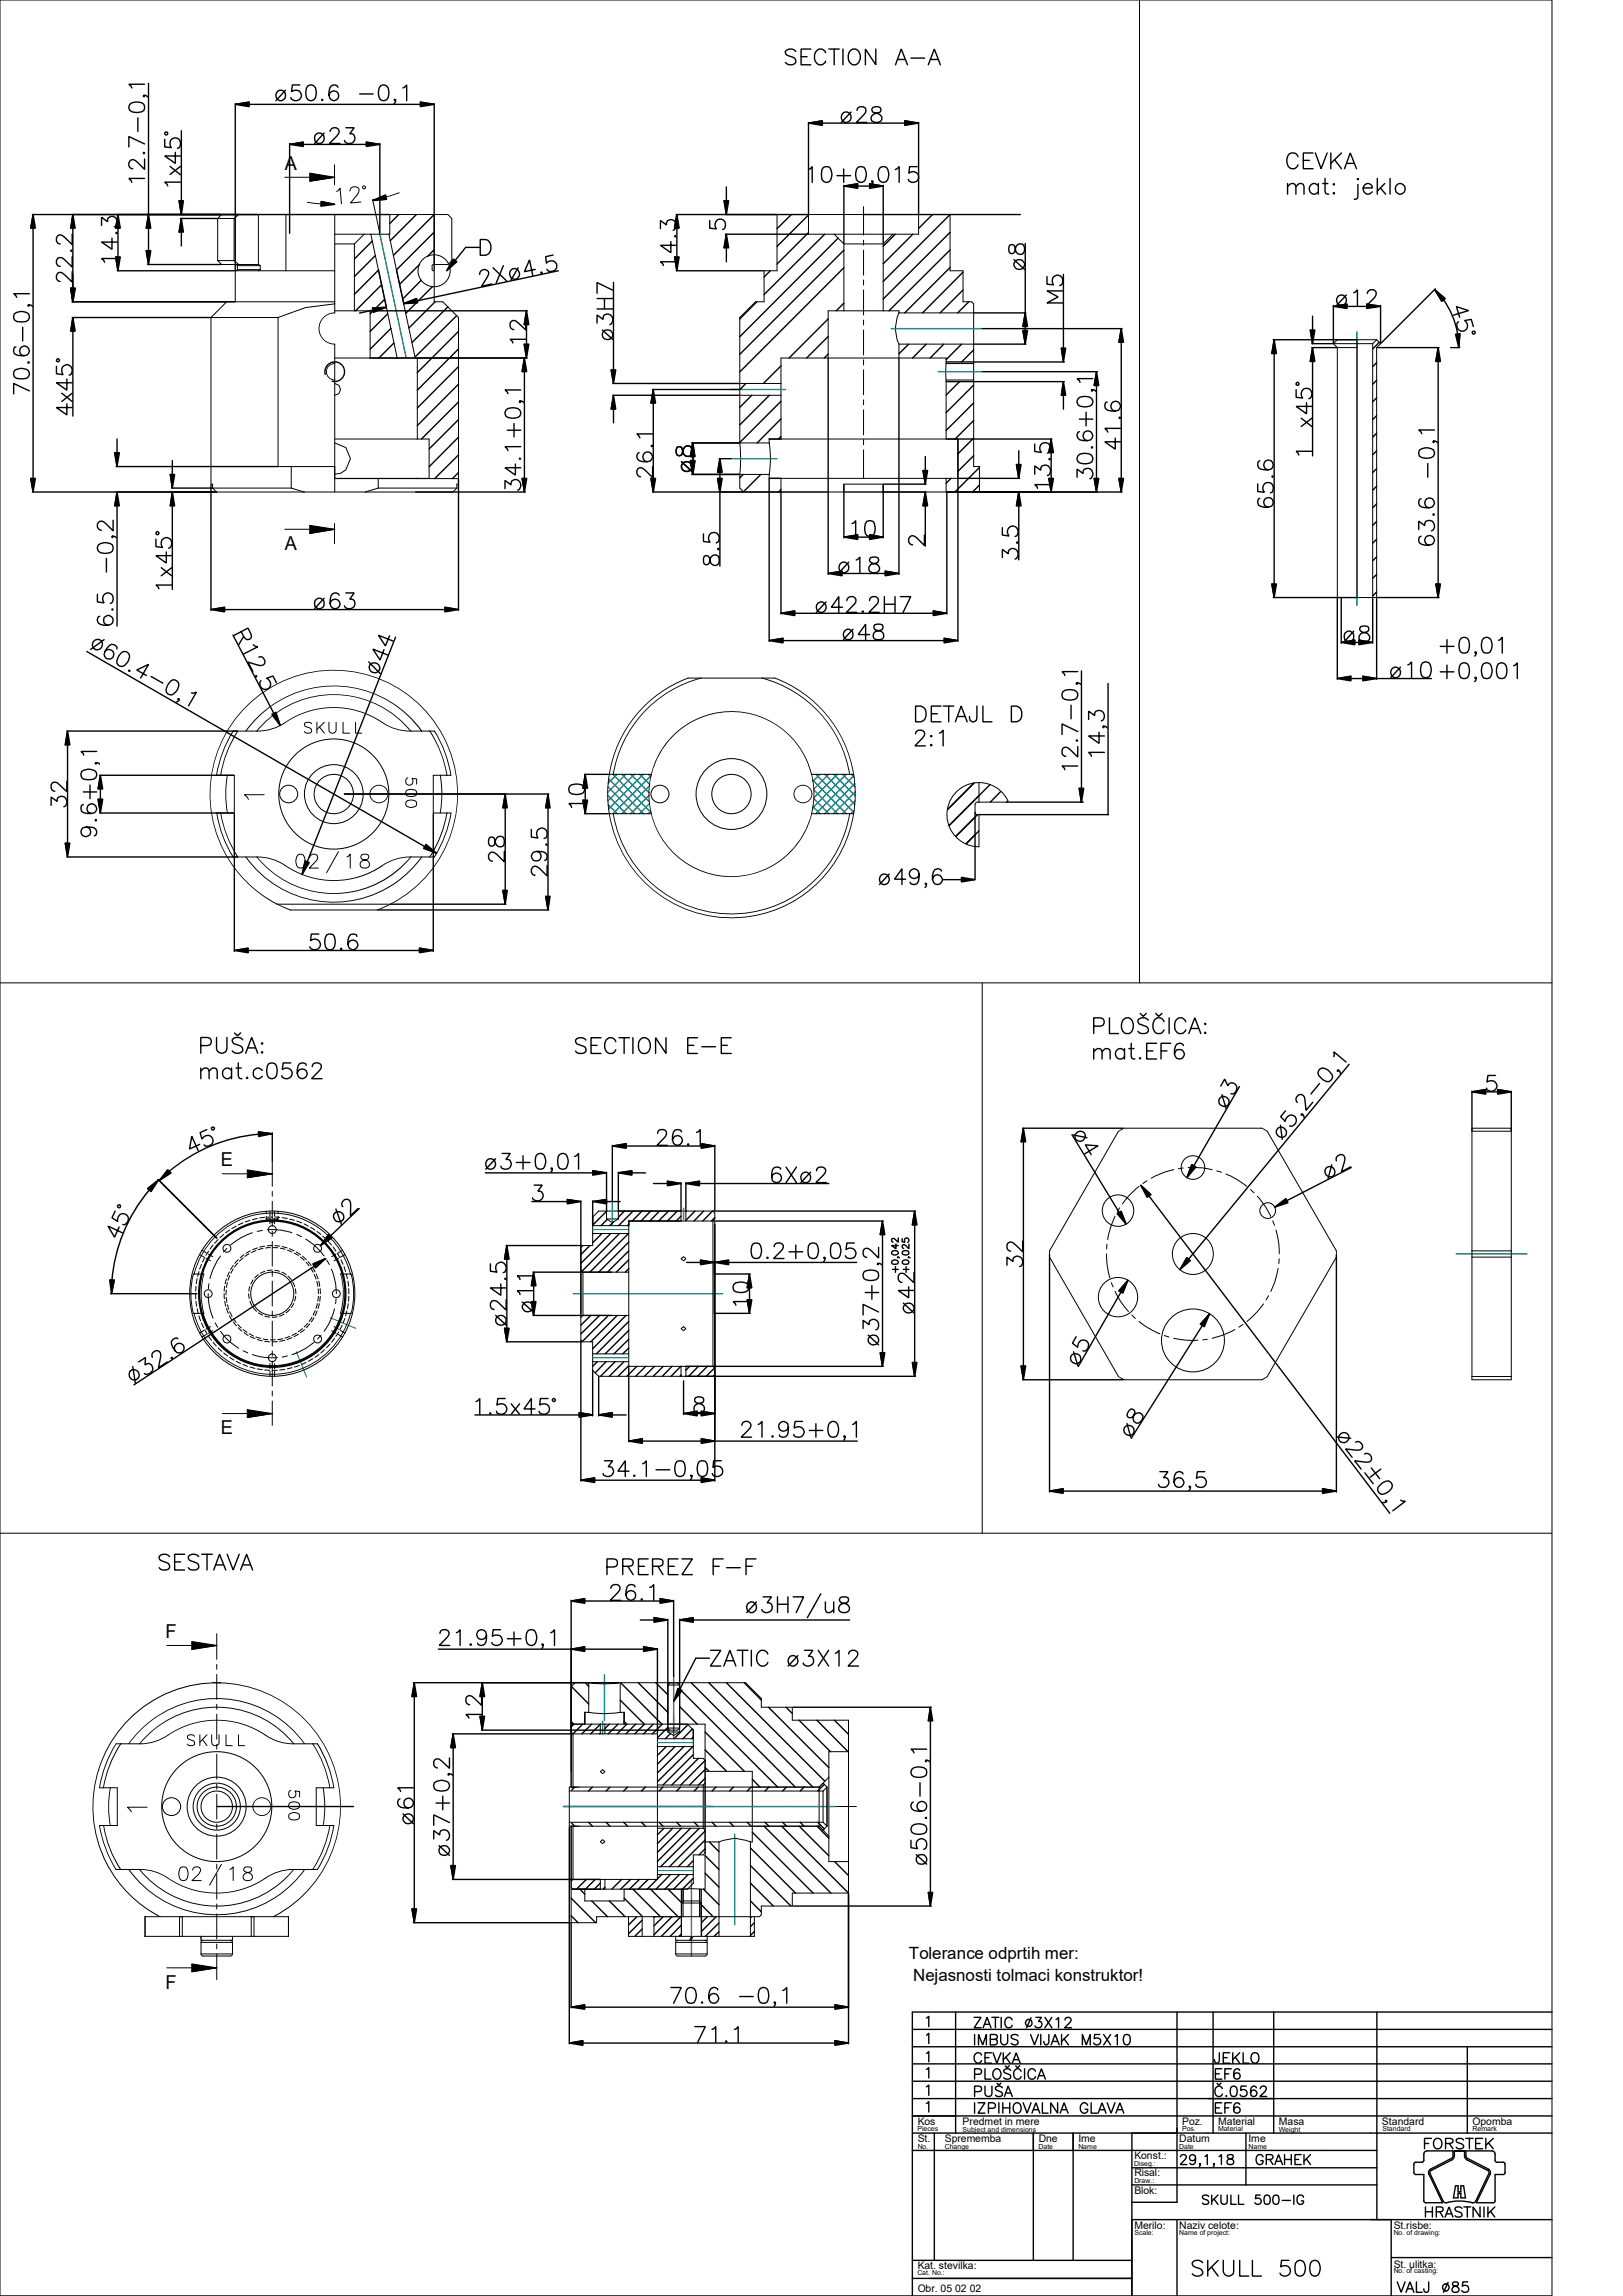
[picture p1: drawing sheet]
<svg xmlns="http://www.w3.org/2000/svg" width="297mm" height="420mm" viewBox="0 0 297 420" stroke-linecap="round" stroke-linejoin="round" font-family="sans-serif">
<defs><g id="words">
<g font-size="3.5">
<text x="52.2" y="31.1">A</text>
<text x="52.2" y="100.6">A</text>
<text x="40.4" y="213.4">E</text>
<text x="40.4" y="262.4">E</text>
<text x="30.3" y="299.6">F</text>
<text x="30.3" y="363.8">F</text>
</g>
<g font-size="3.1">
<text x="166.3" y="358.4">Tolerance odprtih mer:</text>
<text x="167.1" y="362.3">Nejasnosti tolmaci konstruktor!</text>
</g>
<g font-size="1.9">
<text x="167.9" y="388.6">Kos</text>
<text x="176.2" y="388.6">Predmet in mere</text>
<text x="216.3" y="388.6">Poz.</text>
<text x="222.9" y="388.6">Material</text>
<text x="234" y="388.6">Masa</text>
<text x="252.9" y="388.6">Standard</text>
<text x="269.5" y="388.6">Opomba</text>
<text x="167.9" y="391.8">St.</text>
<text x="172.9" y="391.8">Sprememba</text>
<text x="190.1" y="391.8">Dne</text>
<text x="197.4" y="391.8">Ime</text>
<text x="207.6" y="394.9">Konst.:</text>
<text x="215.8" y="391.8">Datum</text>
<text x="228.5" y="391.8">Ime</text>
<text x="207.6" y="398.1">Risal:</text>
<text x="207.6" y="401.3">Blok:</text>
<text x="207.6" y="407.8">Merilo:</text>
<text x="215.8" y="407.8">Naziv celote:</text>
<text x="255.1" y="407.8">St.risbe:</text>
<text x="167.9" y="415">Kat. stevilka:</text>
<text x="167.9" y="419.3">Obr. 05 02 02</text>
<text x="255.1" y="414.8">St. ulitka:</text>
</g>
<g font-size="1.3">
<text x="167.9" y="389.9">Pieces</text>
<text x="176.1" y="389.9">Subject and dimensions</text>
<text x="216.3" y="389.9">Pos.</text>
<text x="222.9" y="389.9">Material</text>
<text x="234" y="389.9">Weight</text>
<text x="253" y="389.9">Standard</text>
<text x="269.5" y="389.9">Remark</text>
<text x="167.9" y="393.1">No.</text>
<text x="172.9" y="393.1">Change</text>
<text x="190.1" y="393.1">Date</text>
<text x="197.4" y="393.1">Name</text>
<text x="215.8" y="393.1">Date</text>
<text x="228.5" y="393.1">Name</text>
<text x="207.6" y="396.2">Diseg.:</text>
<text x="207.6" y="399.4">Draw.:</text>
<text x="207.6" y="408.9">Scale:</text>
<text x="215.8" y="408.9">Name of project:</text>
<text x="255.1" y="408.9">No. of drawing:</text>
<text x="167.9" y="416.2">Cat. No.:</text>
<text x="255.1" y="415.8">No. of casting:</text>
</g>
</g></defs>
<g fill="#000">
<path d="M43.1 19.1l2.5-.4v.8zM76.9 18.7l2.6 .4-2.6 .4zM32.8 36.7h.8l-.4 2.5zM53 26.4l2.5-.4v.8zM56.7 33.1l4.6-.7zM58.8 36.9l2.5 .5-2.6 .3zM56.7 31.7l4.6 .7-4.6 .7zM58.8 36.9l2.5 .5zM67 26l2.5 .4-2.5 .4zM68.2 36.7l2.4-1.1 .1 .8zM132.5 36.7h.8l-.4 2.5zM148 22.5l2.5-.4v.8z"/>
<path d="M154.4 34l2.6-.4v.9zM159.1 33.6l2.5 .4-2.5 .5zM165.6 22.1l2.5 .4-2.5 .4zM6.1 39.2l.4 2.5h-.9zM13.3 39.2l.5 2.5h-.8zM13 52.7h.8l-.5 2.5zM21.2 47h.8l-.4 2.5zM21.6 39.2l.4 2.5h-.8zM26.8 45.8h.8l-.4 2.6zM27.2 39.2l.4 2.5h-.8zM33.2 40l.4 2.5h-.8zM68.2 56.3l2.5-.1-2.4 .9z"/>
<path d="M73.9 55.5l2.3-.9zM73.9 55.5l2.3-.9 .2 .8zM83 47.4l.6 .5-1.9 1.7zM96.4 56.9l.4 2.5h-.9zM123.4 47h.9l-.4 2.5zM123.9 39.2l.4 2.5h-.9zM132.9 42.8l.4 2.5h-.8zM187.6 57.2l.4 2.5h-.8zM244 56l2.5-.4v.8zM250.1 55.6l2.5 .4-2.5 .4zM262.6 53l1.3 2.1zM262.6 53l1.9 1.6-.6 .5z"/>
<path d="M13.3 58.1l.5 2.5h-.8zM96 65.5l.4 2.5h-.9zM95.9 62.9h.9l-.4 2.6zM112.3 72.3l.4 2.5h-.9zM111.8 67.6h.9l-.4 2.5zM119.5 71.2l.5 2.5h-.9zM187.2 60.5h.8l-.4 2.4zM194.6 69.8l.4 2.5h-.8zM194.2 63.7h.8l-.4 2.5zM200.7 68l.4 2.5h-.9zM205.2 60.1l.4 2.5h-.8zM233.2 62.1l.4 2.6h-.9z"/>
<path d="M239.8 60.4h.8l-.4 2.5zM240.2 63.6l.4 2.5h-.8zM263.2 63.6l.4 2.5h-.8zM266.4 61.1l.8-.1-.2 2.6zM5.6 87.5h.9l-.4 2.5zM21 82.8h.8l-.4 2.5zM21.4 90l.4 2.5h-.8zM31.2 86.8h.8l-.5 2.5zM31.5 90l.5 2.5h-.8zM56.7 97.6l4.6-.8zM56.7 96.1l4.6 .7-4.6 .8zM95.5 87.5h.9l-.4 2.5z"/>
<path d="M119.1 87.5h.9l-.5 2.5zM126.8 81l.4 2.5h-.8zM126.4 84.2h.8l-.4 2.6zM131.7 83.9l.5 2.5h-.9zM131.3 87.5h.9l-.5 2.5zM154.4 98.3l2.6-.5v.9zM159.1 97.8l2.5 .5-2.5 .4zM168.9 86.1h.9l-.5 2.5zM169.3 90l.5 2.5h-.9zM186 85h.9l-.5 2.5zM186.4 90l.5 2.5h-.9zM192.4 80.3l.4 2.5h-.9z"/>
<path d="M191.9 87.5h.9l-.4 2.5zM200.2 87.5h.9l-.4 2.5zM204.8 87.5h.8l-.4 2.5zM38.6 111.5l2.5-.4v.8zM81.4 111.1l2.5 .4-2.5 .4zM140.8 117.2l2.5-.4v.8zM142.9 112.2l2.6-.4v.8zM151.6 104.9l2.5-.4v.8zM162 104.5l2.5 .4-2.5 .4zM170.8 111.8l2.5 .4-2.5 .4zM172.8 116.8l2.5 .4-2.5 .4zM232.7 106.8h.9l-.4 2.5z"/>
<path d="M245.4 117.5l2.5-.4v.8zM248.7 117.1l2.5 .4-2.5 .4zM262.8 106.8h.8l-.4 2.5zM12.4 133.7l.4 2.6h-.9zM49.7 130.7l.8-.4 .8 2.4zM50.5 130.3l.8 2.4zM244.7 124.1l2.5-.4v.8zM249.4 123.7l2.5 .4-2.5 .4zM11.9 154.2h.9l-.4 2.6zM18.4 141.8l.4 2.5h-.9zM17.9 146.2h.9l-.4 2.5zM55.8 157.5l-.5 2.5z"/>
<path d="M55.8 157.5l.8 .3-1.3 2.2zM77.9 154.5l2 1.6-2.4-.9zM77.9 154.5l2 1.6zM92.5 145.2l.3 2.6h-.8zM100.3 145.2l.4 2.6h-.8zM106.7 146.3h.8l-.4 2.5zM107.1 141.6l.4 2.6h-.8zM197.5 144.2h.8l-.4 2.5zM42.9 173.9l2.5-.5v.9zM76.8 173.4l2.5 .5-2.5 .4zM92 162.9h.8l-.3 2.5zM99.9 164h.8l-.4 2.5z"/>
<path d="M175.9 160.5l2.5 .4-2.5 .4zM269.4 199.7l2.5-.4v.9zM274.1 199.3l2.5 .4-2.5 .5zM27 217.4l2-1.5-1.4 2.1zM27 217.4l2-1.5zM29.1 215.9l2.2-1.4zM30.7 214l.6 .5-2.2 1.4zM45.3 215.4l4.5-.7zM47.3 207.1l2.5 .3-2.5 .5zM45.3 214l4.5 .7-4.5 .7zM103.8 219.4l2.5 .4-2.5 .4zM108.5 214.2l2.5 .3-2.5 .5z"/>
<path d="M108.5 219.8l2.5-.4v.8zM112.1 209.6l2.5-.4v.9zM113.2 214.5l2.5-.3v.8zM122.1 216.1l2.5 .4-2.5 .4zM125.5 216.5l2.5-.4v.8zM128.3 209.2l2.5 .4-2.5 .5zM187.3 206.4l.4 2.5h-.8zM208.7 216.8l1.9 1.7zM208.7 216.8l1.9 1.7-.7 .5zM218.1 213l-.9 2.4zM218.1 213l.8 .4-1.7 2zM233.3 220.8l2-1.5 .4 .7z"/>
<path d="M20.9 234.1l-.5 2.5zM20.1 234.1h.8l-.5 2.5zM57.3 231.2l2.3-1-1.9 1.7zM60.2 225.8l-1.6 2.1zM57.3 231.2l2.3-1zM60.2 225.8l.5 .6-2.1 1.5zM92.8 227.8l.4 2.5h-.9zM97.7 232.7l.4 2.5h-.9zM97.2 238.1h.9l-.4 2.5zM128.2 230.5l2.5 .4-2.5 .5zM130.8 230.9l2.5-.4v.9zM136.7 237.7h.9l-.4 2.5z"/>
<path d="M137.2 233l.4 2.6h-.9zM161.5 223.4l.4 2.4h-.8zM167.4 221.5l.4 2.6h-.8zM206.4 234.2l-.9 2.4-.7-.5zM204.4 222l.7-.4 1 2.3zM205.1 221.6l1 2.3zM206.4 234.2l-1.6 1.9zM217.2 230l-1.3 2.2zM217.2 230l.6 .6-1.9 1.6zM233.3 220.8l2-1.5zM45.3 259.3l4.5-.7zM45.3 257.9l4.5 .7-4.5 .7z"/>
<path d="M92.3 243h.9l-.4 2.4zM106 258.4l2.5 .4-2.5 .4zM109.6 258.8l2.5-.4v.8zM125.1 258.6l2.5-.5v.9zM128.3 258.1l2.5 .5-2.5 .4zM161.1 247.4h.8l-.4 2.5zM167 249.2h.8l-.4 2.6zM186.9 249.9h.8l-.4 2.5zM221.4 240.3l-1 2.4-.7-.5zM221.4 240.3l-1.7 1.9zM106.3 270.8l2.5-.5v.9zM115.1 263.6l2.5-.4v.8z"/>
<path d="M128.3 263.2l2.5 .4-2.5 .4zM128.3 270.3l2.5 .5-2.5 .4zM192.1 272.8l2.5-.5v.9zM242 272.3l2.6 .5-2.6 .4zM104.5 292.9l2.5-.5v.9zM119.7 295.9l2.5 .4-2.5 .5zM120.8 292.4l2.5 .5-2.5 .4zM124.4 296.3l2.5-.4v.9zM35.1 301.7l4.6-.7zM35.1 300.3l4.6 .7-4.6 .7zM75.8 307.8l.4 2.5h-.8zM82.9 317.2l.5 2.5h-.9z"/>
<path d="M87.8 313.9h.9l-.4 2.6zM88.3 307.8l.4 2.5h-.9zM104.5 301.7l2.5-.5v.9zM117.8 301.2l2.5 .5-2.5 .4zM124.1 308.8l.7 .4-1.5 2zM170.3 312.3l.4 2.5h-.8zM35.1 359.2l4.6 .8-4.6 .7zM75.4 349.2h.8l-.4 2.5zM82.5 341.2h.9l-.5 2.6zM169.9 346.2h.8l-.4 2.5zM35.1 360.7l4.6-.7zM104.2 373.7l2.5-.4v.8z"/>
<path d="M104.5 367.2l2.5-.5v.8zM152.8 366.7l2.5 .5-2.5 .3zM152.8 373.3l2.5 .4-2.5 .4z"/>
<path d="M36.5 243.8l.1 .1z" fill-rule="evenodd"/>
<path d="M63.1 243.8l.1 .1z" fill-rule="evenodd"/>
<path d="M38.9 307.7l.1 .2z" fill-rule="evenodd"/>
<path d="M40.3 307.7l.1 .2z" fill-rule="evenodd"/>
<path d="M120.2 319.4h.2v.2h-.2z" fill-rule="evenodd"/>
<circle cx="63.1" cy="229.5" r=".08"/>
<circle cx="26.5" cy="350.6" r=".08"/>
<circle cx="26.5" cy="354.2" r=".08"/>
<circle cx="52.8" cy="350.6" r=".08"/>
<circle cx="52.8" cy="354.2" r=".08"/>
</g>
<g fill="none" stroke="#000" stroke-width=".18">
<path d="M0 0h284v419.9h-284zM208.5 0v179.8M39.8 40l.8-.8h41.4l.7 .8v7.7l-.7 .7h-2.7M39.8 40h3M39.8 40v7.7M42.8 40v7.7M43.7 39.2l-.9 .8M47.3 39.2v9.2h-6.7l-.8-.7M52.1 32.4h9.2M52.3 39.2v10.3M56.7 31.7l4.6 .7-4.6 .7zM56.7 33.1l4.6-.7z"/>
<path d="M61.2 30.1v3.7M61.3 39.2v18M61.6 35l.3-.1 .3-.5 .3 2.9M64.1 34.9a.76 .76 0 0 1 .5-.7h.5a.69 .69 0 0 1 .5 1l-1.5 1.9 1.9-.1M68.2 36.5l1.2 5.8M71.3 39.2v3.6h-10M79.5 39.2v9.2M148 39.2v3.6h20.1v-3.6M158 37.8v5.2M38.6 58.1v30.5h.3v.7M38.6 58.1h12.3M39.8 47.7h3"/>
<path d="M42.8 47.7l.9 .7M43.2 48.4l.2 .2M43.4 48.6v.7h4.2M43.4 48.6h4.2M47.3 48.4h.1M47.3 48.4l.3 .2M47.6 49.3l-.3 .2M47.6 48.6v.7M50.9 58.1v27.2h10.4M61.3 55.6l-5.4 .7-5 1.8M61.3 56.9h6.4v8.6M61.3 49.5h-18.2v5.7"/>
<path d="M61.3 55.2h-19.8l-2.9 2.9M61.3 44.6h3.6M64.9 44.6v12.3M66.6 42.8l-1.7 1.8M67.9 42.8l4.8 22.7M68.2 56.3h2.5M71.2 42.8l4.8 22.7M79.1 48.6v.7M79.3 49.5h.2v5.7h1.5l2.9 2.9v30.5h-.3v.7M152.7 42.8l1.7 1.8M154.4 44.6v12.3M154.4 44.6h7.2"/>
<path d="M158 43.9v.9M158 45.8v4.5M158 51.2v1M158 53v4.6M158 58.5v.9M161.6 44.6v12.3M163.4 42.8l-1.8 1.8M164.5 57.2a6.4 6.4 0 0 0 0 5.7M164.5 57.2v-.3h-12.9v8.6M164.5 57.2h13.7M61.3 70.1l.7 .4 .3 .7-.3 .8-.7 .3M61.3 65.5h15.1v14.8"/>
<path d="M61.3 62.9v27.1M135.4 72.3h7.5M135.4 70.1h7.5M158 60.4v4.5M158 65.8v1M158 67.6v4.6M158 73.2v.8M158 75v4.5M164.5 62.9v2.6M164.5 62.9h13.7M173.1 66.5v3M173.1 66.5v-1h-30.2v14.8"/>
<path d="M173.1 69.5v10.8M173.1 66.5h5.1M173.1 69.5h5.1M244 62.9h7.2M244 62.9l.7 .7M244.7 63.6h3.6M248.3 62.1v47.2M251.2 62.9v46.4M251.9 62.1l.7 .8-.7 .7v45.7h-7.2v-45.7M251.9 62.1l-.7 .8M251.9 62.1h-7.2l-.7 .8M38.9 89.3l.7 .7h43.3l.7-.7"/>
<path d="M38.9 89.3h14.4M52.1 96.8h9.2M53.3 89.3l2.4 .7M53.3 85.3v4M56.7 96.1l4.6 .7-4.6 .8zM56.7 97.6l4.6-.8zM61.2 95.8v3.6M61.3 81l2 .9 .8 2-.8 2-.9 .7-1.1 .1M61.3 80.3h17.2v7.2h-17.2M61.3 87.5h22.6M69.2 89.3h14.4M69.2 87.5v1.8"/>
<path d="M69.2 89.3l-2.4 .7M76.4 87.5h.1M135.4 81a24.6 24.6 0 0 1 0 5.8M135.4 81v-22.9l2.9-2.9h1.5v-5.7h2.4v-10.3h31.7v10.3h2.3v5.7h1.6l.4 .4v29.7h1v4.7h-17.6v-1.4h-7.2v1.4h-18.3l-.7-.7v-2.5M135.4 86.8h5.4M135.4 81h5.4M140.8 81a16.4 16.4 0 0 1 0 5.8M140.8 81v-.7h34.5v7.2h-34.5v-.7M142.9 87.5v2.5M158 80.4v1M158 82.3v5.2M173.1 87.5v2.5"/>
<path d="M42.7 133.7h4.4M57 132.4a.92 .92 0 0 0-1.3 0l.2 .5 .7 .2a.52 .52 0 0 1 .3 .9 .91 .91 0 0 1-1.2-.2M58 132.1v2M58.5 133l.9 1.1M59.4 132.1l-1.4 1.3M60.2 132.1v1.5a.66 .66 0 0 0 .7 .5 .66 .66 0 0 0 .6-.5v-1.5M62.8 132.1v2h1.2M65.1 132.1v2h1.1M75.1 133.7h4.4M125.9 124h15.9M39.7 141.8h3.2v6.9h-3.2M42.7 156.8h4.4"/>
<path d="M48.3 145.4h-3.6l.8 .8M54.5 156.4a.78 .78 0 0 1 1.2 .4 1.97 1.97 0 0 1-.2 1.9 .78 .78 0 0 1-1.2-.4 1.97 1.97 0 0 1 .2-1.9zM56.7 156.8l.1-.3a.8 .8 0 0 1 1.2 0 .85 .85 0 0 1-.2 1.1l-1.2 1.2h1.7M61.9 155.8l-2.1 3.8M63.5 156.8l.6-.5v2.5M66.2 156.4a.51 .51 0 0 0 .2 .8 1.03 1.03 0 0 1 1.2 1.1 .88 .88 0 0 1-1 .5 .88 .88 0 0 1-.7-.9 1.27 1.27 0 0 1 1.2-.7 .52 .52 0 0 0 .3-.8l-.4-.1zM74.3 144.7a1.72 1.72 0 0 1 1.9 0 .68 .68 0 0 1-.3 .9 1.83 1.83 0 0 1-1.6-.1zM74.3 146.6a1.52 1.52 0 0 1 1.9 0 .64 .64 0 0 1-.3 1 1.5 1.5 0 0 1-1.6-.2zM74.6 142.3a.71 .71 0 0 0-.3 1 .71 .71 0 0 0 1 .2 .71 .71 0 0 0 .2-1l-.1-.1 .8 .1v.9M75.1 156.8h4.4M80.6 141.8l.3 3.4M82.5 141.8h-3.2v6.9h3.2"/>
<path d="M111.5 148.8h7.7M111.5 141.6h7.7M148.5 148.8h7.7M148.5 141.6h7.7M178.4 147.2v1.4M178.9 146.7h5.3l.2-.2a5.9 5.9 0 0 0-10.2-.6 5.9 5.9 0 0 0 5 9v-5.9h-.3M179.2 143.1v3.6M0 179.8h284M50.7 165.4h20.8M53.1 166.5h15.9M179.7 179.8v100.7M40.7 214.7h9.1"/>
<path d="M45.3 214l4.5 .7-4.5 .7zM45.3 215.4l4.5-.7zM49.8 212.6v4.4M49.8 217.9v.9M49.8 219.8v4.5M204.7 206.9l-12.6 21.9M205.7 206.4h25.2M208.4 217l-1.8 1.7-1.2 1.5M209.9 216l-.7 .5M214.8 214l-1.8 .5-2.3 1M216.5 213.7l-.9 .1M217.4 213.6h2.4l2 .4"/>
<path d="M222.7 214.2l.8 .3M224.4 214.8l1.7 .8 2.1 1.4M228.9 217.6l.6 .6M230.1 218.8l1.6 2.1 .8 1.6M231.9 206.9l12.7 21.9M269.4 206.4h7.2v46h-7.2zM269.4 206.9h7.2M35.4 233h1.9M35.8 236.6v1M35.9 235.3l-.1 .9M35.9 238l.1 .9M36.1 233.9l-.2 .9"/>
<path d="M36.1 239.4l.2 .9M36.4 232.6l-.2 .9M36.5 229.5l.8 .5M36.9 231.3l-.4 .9M37 228.7l.8 .5M37.5 230l-.5 .8M37.7 230.2l.8 .4M38.1 236.6a11.2 11.2 0 0 0 .9 4.5M38.1 229.4l.8 .5M38.2 228.9l-.5 .7M38.2 234.8l-.1 .9M39 227.8l-.6 .7"/>
<path d="M39.9 226.7l-.6 .7M40.3 229.7a12.8 12.8 0 0 0-1.9 4.2M40.9 225.8l-.6 .6M41 236.6l.1 1M41.1 235.3l-.1 .9M41.1 238l.2 .9M41.4 236v.9M41.4 237.3l.1 .9M41.4 233.9l-.2 .9M41.4 239.4l.4 .8M41.5 228.3l-.6 .7M41.6 234.6l-.2 .9"/>
<path d="M41.6 238.7l.3 .8M42 232.7l-.4 .8M42 233.3l-.3 .9M42 239.9l.5 .9M42 225l-.7 .5M42.7 232.1l-.5 .8M42.7 231.5l-.5 .7M43.2 224.3l-.8 .4M43.5 231.1l-.6 .7M43.6 230.4l-.6 .7M44.4 223.7l-.8 .4M44.5 230.1l-.7 .6"/>
<path d="M44.7 229.5l-.8 .6M45.5 236.6l.1 .9M45.6 229.3l-.8 .5M45.7 235.3l-.1 .9M45.7 238l.4 .8M45.8 223.2l-.9 .3M45.8 228.8l-.8 .5M46.2 225.5a11.1 11.1 0 0 0-4 2.3M46.3 234.1l-.4 .8M46.3 239.2l.6 .7M46.8 228.7l-.8 .4M47.1 222.9l-.9 .2"/>
<path d="M47.1 228.3l-.9 .3M47.3 233.2l-.7 .6M48 225.1l-.9 .2M48.1 228.4l-.9 .2M48.4 222.7l-.9 .1M48.4 228l-.9 .1M48.5 232.5l-.8 .4M48.7 221.6v.4M48.7 222.5v.5M48.7 223l1.1 .6 1.1-.6M48.7 223h.9M48.9 225a12.5 12.5 0 0 1 4.5 .5"/>
<path d="M49.4 221.6v.9M49.4 222.9v1M49.5 228.2l-.9 .1M49.8 222.6l-.9 .1M49.8 227.8l-.9 .1M49.8 225.2v.9M49.8 227.1v4.5M49.8 232.5v1M49.8 234.4v4.5M49.8 239.9v.8M49.8 232.3l-.9 .1M50 228.2l.8 .1"/>
<path d="M50 223h.9M50.2 221.6v.9M50.2 222.9v1M50.3 232.4l.8 .1M50.3 222.6l.9 .1M50.3 227.8l.9 .2M50.9 221.6v.4M50.9 222.5v.5M51.3 228.3l.9 .2M51.6 232.7l.8 .5M51.6 222.8l1 .1M51.6 228l.9 .3"/>
<path d="M52.6 228.7l.8 .3M52.7 233.4l.6 .7M53 228.4l.8 .4M53 223l.9 .2M53 239.5l-.6 .7M53.6 234.5l.3 .8M53.8 238.4l-.5 .8M53.8 229.2l.8 .5M54.1 235.8v.8M54.1 237.1l-.2 .9M54.2 229l.8 .5M54.3 223.4l.9 .3"/>
<path d="M54.3 225.8l.9 .4M55 230l.7 .5M55.4 229.8l.6 .6M55.6 223.9l.8 .4M56 226.7a12.2 12.2 0 0 1 3.3 3M56 230.9l.6 .7M56.4 230.8l.5 .7M56.9 231.9l.4 .8M56.9 224.5l.7 .5M57.2 231.9l.5 .8M57.5 233.1l.3 .9M57.7 239.7l-.4 .9"/>
<path d="M57.9 233l.3 .9M58 234.4l.2 .9M58 225.3l.7 .5M58 239.8l-.3 .9M58.1 238.5l-.3 .8M58.2 235.8l.1 .8M58.3 237.1l-.1 .9M58.3 234.4l.2 .9M58.4 238.5l-.2 .9M58.6 235.7v.9M58.6 237.1l-.1 .9M59.1 226.1l.6 .6"/>
<path d="M59.8 230.5l.5 .8M60.1 227.1l.6 .7M60.7 232.2a13.5 13.5 0 0 1 .9 4.4M61 228.1l.5 .8M61.2 239.4a12.2 12.2 0 0 1-1.9 4.1M61.5 229.4l-.8 .5M61.5 237.6l-.1 .9M61.7 229.2l.5 .8M61.9 230.2l-.8 .4M62.3 233h2M62.4 230.5l.4 .8M62.7 228.7l-.8 .5"/>
<path d="M62.9 231.7l.3 .9M63.1 229.5l-.8 .5M63.4 233l.2 .9M63.5 239.8l-.3 .9M63.7 234.4l.1 .9M63.7 238.5l-.1 .9M63.8 235.7v.9M63.8 237.1v.9M106.3 232.3l.4 .4M106.7 232.7v7.9M106.7 232.7h8.4M108.5 224.2h6.6"/>
<path d="M108.5 225.6h6.6M111 223h2.2M111 221.5v1.5M111 223l1.1 .6 1.1-.6M113.2 221.5v1.5M124.6 230.3l.5-.4 .4 .4-.4 .3zM124.6 221.5v1.9M125.5 221.5v1.9M130.5 223.4l.3-.4v-1.1l-.3-.4h-20.9l-1.1 1.1v5.2h-1.8l-.4 .4v16.9l.4 .3h1.8v5.3l1.1 1.1h20.9l.3-.4v-11.2h-.1l.1-16.7M130.5 223.4h-15.4v26.5h15.4M130.5 223.4v26.5M192.1 230l12.6 21.8"/>
<path d="M202.5 229.4l.1 2.3 .5 2.1M202.6 227.6l-.1 .9M203.4 234.6l.3 .8M204 222.5l-.8 2.3-.5 1.9M204 236.2l1.1 2 1.4 1.7M204.9 220.9l-.4 .8M231.2 238.5l-1.2 1.5-1.8 1.7M232.2 237l-.5 .8M232.9 223.3l.3 .9M233.5 225l.5 2.5 .1 1.9M233.9 232l-.6 2.3-.8 1.9M234.1 230.3l-.1 .8"/>
<path d="M244.6 230l-12.7 21.8M269.4 230h7.2M269.4 228.8h7.2M35.4 240.2h1.9M36.4 240.7l.3 .9M36.9 242l.4 .9M37.3 243.4l-.8 .4M37.5 243.2l.4 .9M37.8 244.1l-.8 .5M38.2 244.4l.5 .8M38.5 242.7l-.8 .4M38.9 243.4l-.8 .5"/>
<path d="M39 245.5l.6 .7M39.4 242l.4 .8M39.9 246.5l.7 .7M40.3 243.5a11.2 11.2 0 0 0 3.4 3.1M40.7 258.6h9.1M40.9 247.5l.8 .5M42 240.7l.4 .7M42 248.3l.8 .5M42.7 241.2l.5 .7M42.7 241.8l.6 .7M43.2 249l.8 .4M43.5 242.2l.7 .7"/>
<path d="M43.6 242.9l.7 .6M44.4 249.6l.9 .3M44.5 243.2l.7 .5M44.5 247.1l.8 .4M44.7 243.8l.7 .5M45.3 257.9l4.5 .7-4.5 .7zM45.3 259.3l4.5-.7zM45.6 244l.8 .4M45.8 250.1l.9 .2M45.8 244.5l.9 .4M46.2 247.8a11.1 11.1 0 0 0 4.6 .5M46.8 244.6l.9 .2"/>
<path d="M47.1 250.4l.9 .1M47.1 245l.9 .3M47.3 240.2l.7 .4M48.1 244.9l.9 .2M48.4 250.6l1 .1M48.4 245.4h1M48.5 240.7l.9 .2M49.4 249.4v1M49.4 250.8v1M49.5 245.1h.9M49.8 250.7h1M49.8 241.7v4.6"/>
<path d="M49.8 247.1v1M49.8 249v4.5M49.8 254.5v.9M49.8 256.3v4.4M50.2 249.4v1M50.2 250.8v1M50.7 240.9l-.9 .1M50.8 245.4h-1M51.7 244.9l-.9 .1M52 240.4l-.9 .3M52.1 250.5l-.9 .1M52.1 245.2l-.9 .2"/>
<path d="M52.6 248l-1 .2M53 244.5l-.8 .3M53.4 244.7l-.9 .3M53.5 250.2l-.9 .2M54.2 243.8l-.8 .5M54.6 244.1l-.8 .4M54.8 249.8l-.9 .3M55.3 243l-.7 .6M55.7 243.2l-.7 .6M56 249.2l-.8 .4M56.3 242.1l-.6 .6M56.7 242.2l-.7 .7"/>
<path d="M57.1 241l-.5 .7M57.2 248.5l-.8 .5M57.4 241l-.5 .8M57.4 245.6a12.1 12.1 0 0 1-4 2.2M58.4 247.8l-.8 .5M58.7 244.3l-.6 .6M59.4 246.9l-.7 .6M60.4 245.9l-.7 .6M60.7 243.4l.8 .5M61.1 242.7l.8 .4M61.2 244.8l-.5 .7M61.9 244.1l.8 .5"/>
<path d="M62 243.7l-.5 .7M62.3 243.4l.8 .4M62.3 240.2h2M62.6 242.4l-.4 .8M63.1 241.2l-.3 .8M106.7 240.6l-.4 .4M106.7 240.6h8.4M108.5 247.6h6.6M108.5 249.1h6.6M124.6 243l.5-.3 .4 .3-.4 .4zM124.6 249.9v1.9M125.5 249.9v1.9"/>
<path d="M130.5 249.9l.3 .4M205.7 252.4h25.2M207.1 240.5l.7 .7M208.4 241.7l1.8 1.3 2.1 1M213.1 244.3l.8 .3M214.8 244.8l2.3 .4h2.1M220.9 245l-.8 .1M226 243.2l-2 .9-2.2 .7M227.5 242.3l-.8 .5M269.4 251.8h7.2M0 280.5h284M39.7 298.8v4.7"/>
<path d="M21.3 319h4.4M30.5 301h9.2M35.1 300.3l4.6 .7-4.6 .7zM35.1 301.7l4.6-.7zM35.6 317.6a.73 .73 0 0 0-.7-.3 .73 .73 0 0 0-.6 .5l.2 .3 .9 .4a.5 .5 0 0 1 0 .7 .99 .99 0 0 1-1.1-.1M36.6 317.3v2M37 318.2l.9 1.1M37.9 317.3l-1.3 1.4M38.7 317.3v1.5a.69 .69 0 0 0 .7 .5 .69 .69 0 0 0 .7-.5v-1.5M38.9 307.8h1.5M39.7 304.5v.9M39.7 306.3v4.6"/>
<path d="M39.7 311.7v1M39.7 313.6v4.5M39.7 319.1v.9M41.4 317.3v2h1.1M43.6 317.3v2h1.2M53.6 319h4.5M104.5 315.4h24.5v30.2h-1M104.5 316.8l.4 .4M104.9 317.2v9.7M104.9 317.2h15.4v26.6h-15.4M104.9 315.4l-.4 .3M107.7 307.8a19.7 19.7 0 0 0 5.8 0"/>
<path d="M107.7 313.2a16.4 16.4 0 0 0 5.8 0M107.7 307.8h-2.5l-.7 .7v18.4M107.7 313.2h-.7v2.2M107.7 307.8v5.4M109.9 315.4v1.8M110.7 315.4v1.8M113.5 307.8h22.9l2.9 2.9v1.6h5.7v2.4h10.3v31.6h-10.3v2.4h-5.7v1.6l-.3 .3h-29.8v1.1h-4.7v-17.6M113.5 313.2h.7v2.2M113.5 307.8v5.4M120.3 319.5h6.6M120.3 318.1h6.6M122.2 307.8v9"/>
<path d="M122.2 316.8l1.1 .7 1.1-.7M122.2 316.8h2.2M122.2 316.1h2.2l-.4 .4h-1.4zM122.6 307.8h1.4l.4 .4h-2.2zM124.4 307.8v9M125.8 315.4l1.1 1v5.2h1.8l.3 .4M18.2 327h3.3v6.9h-3.3M26.9 330.6h-3.6l.7 .8M39.7 320.9v4.6M39.7 326.3v1M39.7 328.2v4.5M39.7 333.7v.9"/>
<path d="M39.7 335.5v4.6M52.9 331.9a1.52 1.52 0 0 1 1.8 0 .69 .69 0 0 1-.3 .9 1.66 1.66 0 0 1-1.5-.2zM52.9 329.9a1.52 1.52 0 0 1 1.8 0 .64 .64 0 0 1-.3 .9 1.5 1.5 0 0 1-1.5-.1zM53.2 327.5a.71 .71 0 0 0-.3 1 .71 .71 0 0 0 1 .2 .71 .71 0 0 0 .1-1.1l.8 .1v1M59.1 327l.3 3.5M61.1 327h-3.2v6.9h3.2M104.2 333.3h46.4M104.2 327.6h46.4M104.6 330.5h46.7M104.9 334.1v9.7M109.9 336.9l.4-.4 .4 .4-.4 .3zM109.9 324.1l.4-.4 .4 .4-.4 .3z"/>
<path d="M120.3 334.4h8.4M120.3 326.5h8.4M128.7 334.4l.3 .4M128.7 326.5v7.9M129 324h8.7v12.9h-.4M129 338.9l-.3 .4h-1.8v5.2l-1.1 1.1h-21.3M129 336.9h2.6M129 326.2l-.3 .3M131.6 336.9a6.5 6.5 0 0 1 5.7 0M131.6 336.9v17.3M137.3 336.9v17.3M149.9 326.9h-45.7v7.2h45.7"/>
<path d="M149.9 326.9v7.2M149.9 334.1l1.8 1.8M149.9 334.1l.7 .7 .7-.7M149.9 326.9l.7-.7 .7 .7M150.6 333.3l.7 .8M150.6 327.6v5.7M151.3 326.9v7.2M151.3 326.9l-.7 .7M151.5 330.5h5.2M151.7 325.1l-1.8 1.8M155.3 320.4h-3.6v20.1h3.6M21.3 342h4.4"/>
<path d="M26.5 350.6h26.3v3.6h-26.3zM30.5 360h9.2M32.9 350.6v3.6M33.1 341.6a.9 .9 0 0 1 1.2 .4 1.94 1.94 0 0 1-.3 1.9 .8 .8 0 0 1-1.1-.4 2.19 2.19 0 0 1 .2-1.9zM33.4 350.6h.1M33.4 350.6v3.6M35.1 359.2l4.6 .8-4.6 .7zM35.3 342.1a.58 .58 0 0 1 .5-.6h.4a.58 .58 0 0 1 .4 .9l-.2 .4-1.3 1.2h1.7M36.8 355.3h5.7v2.1h-5.7zM36.8 354.2v.1M37.1 357.8h5.1M39.7 341v.9"/>
<path d="M39.7 342.8v4.6M39.7 348.3v.9M39.7 350.1v4.6M39.7 355.6v.9M39.7 357.4v4.7M40.5 341l-2.1 3.8M42.1 342l.6-.5v2.5M42.2 354.9l.3 .2v.2M42.5 354.2v.7h-5.7v-.1M44.7 341.6a.5 .5 0 0 0 .3 .8 1.08 1.08 0 0 1 1.2 1.1 .89 .89 0 0 1-1 .5 .89 .89 0 0 1-.7-.8 1.27 1.27 0 0 1 1.2-.8 .51 .51 0 0 0 .2-.8zM45.8 350.6h.2zM46 350.6v3.6"/>
<path d="M46.5 350.6v3.6M53.6 342h4.5M104.5 345.2l.4 .4M104.9 343.8l-.4 .3M107 345.6v2.1h7.2v-2.1M109.9 343.8v1.8M110.7 343.8v1.8M115 350.6v3.6h11.6l-.4 .7M117.5 350.6v3.6M119.7 350.6v3.6M120.3 342.9h6.6M120.3 341.5h6.6"/>
<path d="M123.7 355.3h5.7v2.1h-5.7zM123.7 354.2v.7h5.7v-.7M124 357.8h5M124.7 350.6v3.6M124.7 348.1l.4-.4h2.9l.3 .4M124.7 348.1v6.1M124.7 348.1h3.6M128 345.6h-3v5M128 345.6v5M128.3 348.1v6.1M128.4 350.6v3.6M129 354.9l.2 .1 .2 .3"/>
<path d="M138 350.6v3.6h-11.1l-.5 .7M35.1 360.7l4.6-.7z"/>
<circle cx="66.6" cy="34.3" r=".28"/>
<circle cx="79.4" cy="49.5" r="2.93"/>
<circle cx="52.8" cy="145.2" r="1.63"/>
<circle cx="61.1" cy="145.3" r="5.4"/>
<circle cx="61.1" cy="145.2" r="3.6"/>
<circle cx="61.1" cy="145.2" r="10.1"/>
<circle cx="120.8" cy="145.2" r="1.63"/>
<circle cx="133.9" cy="145.2" r="3.6"/>
<circle cx="133.9" cy="145.2" r="6.5"/>
<circle cx="218.3" cy="213.6" r="2.16"/>
<circle cx="38.1" cy="236.6" r=".72"/>
<circle cx="41.5" cy="228.4" r=".72"/>
<circle cx="49.8" cy="236.7" r="4"/>
<circle cx="49.8" cy="224.9" r=".72"/>
<circle cx="49.8" cy="236.6" r="15.1"/>
<circle cx="58.1" cy="228.4" r=".73"/>
<circle cx="61.6" cy="236.6" r=".72"/>
<circle cx="204.6" cy="237.3" r="3.6"/>
<circle cx="204.6" cy="221.4" r="2.88"/>
<circle cx="218.3" cy="229.4" r="3.7"/>
<circle cx="232" cy="221.4" r="1.44"/>
<circle cx="41.5" cy="244.9" r=".72"/>
<circle cx="49.8" cy="248.4" r=".72"/>
<circle cx="58.1" cy="244.9" r=".72"/>
<circle cx="218.3" cy="245.2" r="5.8"/>
<circle cx="31.4" cy="330.5" r="1.65"/>
<circle cx="39.6" cy="330.5" r="5.4"/>
<circle cx="39.7" cy="330.5" r="10.1"/>
<circle cx="39.7" cy="330.5" r="2.87"/>
<circle cx="39.7" cy="330.5" r="4.3"/>
<circle cx="39.7" cy="330.5" r="3.6"/>
</g>
<g fill="#000">
<path d="M56.2 36.9l2.6 .4-1.6-.1-1-.1zM70.6 36l2.5-.8v.1l-1.9 .7-.6 .1zM43.4 49.3h.1v.2l-.3 .1zM59 58.3a2.4 2.4 0 0 1 2.3-1.1 2.86 2.86 0 0 0-2.8 2.9 2.86 2.86 0 0 0 2.8 2.8 2.86 2.86 0 0 1-2.7-1.5 2.86 2.86 0 0 1 .4-3.1zM79 49.3l.3 .3h-.1zM79 48.4l.3-.1 .1 .1-.3 .3zM59.9 66.7a1.91 1.91 0 0 1 3.2 .8 1.91 1.91 0 0 1-2.4 2.3v-.2a1.7 1.7 0 0 0 2.2-1.4 1.7 1.7 0 0 0-1.8-1.9 1.7 1.7 0 0 0-1.5 2.2h-.2a1.91 1.91 0 0 1 .5-1.8zM60 67.1a1.27 1.27 0 0 1 1.3-.6 1.5 1.5 0 0 0-1.5 1.5 1.5 1.5 0 0 0 1.5 1.5 1.51 1.51 0 0 1-1.5-.7 1.51 1.51 0 0 1 .2-1.7zM264.1 54.7h.1a14.3 14.3 0 0 1 2.7 6.5h-.2a17.1 17.1 0 0 0-2.6-6.4zM42.6 133.7h.1a26.2 26.2 0 0 0-3.1 8.2v-.1a21.7 21.7 0 0 1 3-8.1zM43.4 133.7h.2a23.9 23.9 0 0 0-3.2 8.2h-.1a19.3 19.3 0 0 1 3.1-8.2zM47.1 133.7a10.1 10.1 0 0 0 5.1-1.6l.1 .1a7.9 7.9 0 0 1-5.3 1.5z"/>
<path d="M52.1 132.1a15.8 15.8 0 0 1 18 .1 16.1 16.1 0 0 0-18 0zM69.9 132.1a10.6 10.6 0 0 0 5.2 1.6 7.8 7.8 0 0 1-5.2-1.5zM48.1 132.3a18.2 18.2 0 0 1 27.1 1.5 18.2 18.2 0 0 0-28.3 0v-.1zM47 131.2a19.9 19.9 0 0 1 30.3 2.6h-.1a19.8 19.8 0 0 0-32.2 0l-.1-.1 .5-.7zM118.2 128.8a20.5 20.5 0 0 1 7.8-4.8v.1a22.7 22.7 0 0 0-14.5 17.6 22.1 22.1 0 0 1 6.7-12.9zM118.6 129.4a21.6 21.6 0 0 1 9.7-5.4h.1a22.1 22.1 0 0 0-16.1 17.7h-.1a21.2 21.2 0 0 1 6.4-12.3zM39.6 148.7l.1-.1a23.2 23.2 0 0 0 3.1 8.2h-.1a19.5 19.5 0 0 1-3.1-8.1zM40.3 148.7l.1-.1a21.6 21.6 0 0 0 3.2 8.2 19.4 19.4 0 0 1-3.3-8.1zM41.6 141.7l.1 .1a22.5 22.5 0 0 0 0 7h-.1a17.3 17.3 0 0 1 0-7.1zM45 156.7a19.9 19.9 0 0 0 32.2 0h.1a19.8 19.8 0 0 1-32.4 0zM46.9 156.7a18.3 18.3 0 0 0 28.3 0h.1a18.1 18.1 0 0 1-28.4 0zM47.1 156.7a8.5 8.5 0 0 1 5.2 1.6l-.1 .1a11.1 11.1 0 0 0-5.2-1.6z"/>
<path d="M52.1 158.3l.1-.1a15.9 15.9 0 0 0 17.8 0l.1 .1a15.7 15.7 0 0 1-18 0zM69.9 158.2a8.2 8.2 0 0 1 5.2-1.4 10.9 10.9 0 0 0-5.2 1.6zM81.7 148.7l.1-.1a18.5 18.5 0 0 1-3.2 8.2 22 22 0 0 0 3.1-8.1zM82.5 148.6l.1 .1a19.6 19.6 0 0 1-3.1 8.1h-.1a23 23 0 0 0 3.1-8.2zM80.8 145.2h.1a10.4 10.4 0 0 1-.3 3.6l-.1-.1zM78.6 133.6a18.7 18.7 0 0 1 3.2 8.3h-.1a21.6 21.6 0 0 0-3.1-8.2zM79.5 133.6a18.8 18.8 0 0 1 3 8.3 23.2 23.2 0 0 0-3.1-8.2zM111.4 141.6h.2a24.4 24.4 0 0 0 0 7.3h-.1a18.8 18.8 0 0 1-.1-7.3zM111.4 148.8h.1a22.6 22.6 0 0 0 22.4 19 22.6 22.6 0 0 0 22.3-19h.1a22.7 22.7 0 0 1-22.4 19.2 22.7 22.7 0 0 1-22.5-19.2zM112.2 148.8a21.9 21.9 0 0 0 21.7 18.3 21.9 21.9 0 0 0 21.6-18.3h.1a22 22 0 0 1-21.7 18.5 22 22 0 0 1-21.7-18.5zM119.2 141.6a17.8 17.8 0 0 0 0 7.3 13.2 13.2 0 0 1 0-7.3zM119.1 148.8h.1a15.1 15.1 0 0 0 14.7 11.5 15.1 15.1 0 0 0 14.6-11.5 15.1 15.1 0 0 1-14.7 11.6 15.1 15.1 0 0 1-14.7-11.6z"/>
<path d="M148.5 141.6a12.7 12.7 0 0 1 0 7.3h-.1a15.5 15.5 0 0 0 .1-7.3zM123.5 134.2a15.1 15.1 0 0 1 25 7.5 15.1 15.1 0 0 0-14.7-11.4 15.1 15.1 0 0 0-14.6 11.4 13.9 13.9 0 0 1 4.3-7.5zM139.4 124a21.9 21.9 0 0 1 16.1 17.7 22.1 22.1 0 0 0-16.1-17.6zM156.2 141.6a17.7 17.7 0 0 1 0 7.3 24.4 24.4 0 0 0 0-7.3zM141.8 124a22.5 22.5 0 0 1 14.5 17.7h-.1a22.7 22.7 0 0 0-14.5-17.6zM178.4 148.5l.5 .6a.47 .47 0 0 1-.5-.6zM178.4 146.9l.5-.2-.5 .5zM50.6 165.4l2.6 1v.1l-1.1-.4zM69 166.4l2.5-1-1.9 1-.6 .1zM44.6 129.6a22.7 22.7 0 0 1 34.7 2 22.7 22.7 0 0 1-7.9 33.8 24.5 24.5 0 0 0 9.4-9.1 22.6 22.6 0 0 0-8.9-30.9 22.6 22.6 0 0 0-30.8 9.3 22.6 22.6 0 0 0 9.7 30.7 18.7 18.7 0 0 1-6.5-4.8 22.7 22.7 0 0 1 .3-31zM27.2 217.6l.2 .1a30 30 0 0 0-6.8 16.5h-.2a29 29 0 0 1 6.8-16.6zM30.9 214.2a28.9 28.9 0 0 1 16.5-6.8v.2a29.8 29.8 0 0 0-16.4 6.8z"/>
<path d="M204.6 206.9l1.1-.6 .1 .1-1.1 .6zM230.8 206.3l.4 .1 .8 .6h-.1zM35.3 233h.1a15.5 15.5 0 0 0 0 7.3 13.2 13.2 0 0 1-.1-7.3zM37.3 233a15.3 15.3 0 0 0 0 7.3 12.4 12.4 0 0 1 0-7.3zM39.7 225.8a14.8 14.8 0 0 1 24.5 7.3h-.1a14.8 14.8 0 0 0-14.3-11.1 14.8 14.8 0 0 0-14.3 11.1 14.5 14.5 0 0 1 4.2-7.3zM192 228.8h.2l-.1 1.2zM244.5 228.8h.1v1.2zM35.5 240.2a14.8 14.8 0 0 0 14.3 11.1 14.8 14.8 0 0 0 14.3-11.1h.1a14.8 14.8 0 0 1-14.4 11.3 14.8 14.8 0 0 1-14.3-11.3zM37.1 240.2h.1a13.1 13.1 0 0 0 12.6 9.5 13.1 13.1 0 0 0 12.6-9.5h.1a13.2 13.2 0 0 1-12.7 9.7 13.2 13.2 0 0 1-12.7-9.7zM62.3 233a11.4 11.4 0 0 1 0 7.3 14.5 14.5 0 0 0 0-7.3zM64.2 233h.1a12.7 12.7 0 0 1 0 7.3h-.1a15.5 15.5 0 0 0 0-7.3zM204.6 251.8l1.1 .5v.1z"/>
<path d="M230.9 252.3l1-.5h.1l-1 .7-.2-.1zM21.2 318.9h.1a26.4 26.4 0 0 0-3.1 8.2h-.1a20.8 20.8 0 0 1 3.1-8.2zM22 318.9l.2 .1a23.8 23.8 0 0 0-3.3 8.1 20.1 20.1 0 0 1 3.1-8.2zM25.6 318.9a9.6 9.6 0 0 0 5.2-1.6v.1a7.7 7.7 0 0 1-5.2 1.6zM30.7 317.3a15.9 15.9 0 0 1 18 .1l-.1 .1a16.2 16.2 0 0 0-17.9 0zM48.5 317.4l.1-.1a10.5 10.5 0 0 0 5.1 1.7 7.6 7.6 0 0 1-5.2-1.6zM26.7 317.6a18.2 18.2 0 0 1 27.1 1.4l-.1 .1a18.2 18.2 0 0 0-28.1 0l-.1-.2zM25.6 316.5a19.8 19.8 0 0 1 30.2 2.5l-.1 .1a19.8 19.8 0 0 0-32.1 0l-.1-.2 .5-.6zM122.2 307.8h.4a.25 .25 0 0 1-.2 .1 .25 .25 0 0 1-.2-.1zM124 307.8h.5l-.5 .1zM18.1 333.9l.1-.1a26.5 26.5 0 0 0 3.1 8.3h-.1a20.8 20.8 0 0 1-3.1-8.2zM18.9 333.9h.1a22.2 22.2 0 0 0 3.2 8.1l-.1 .1a19.6 19.6 0 0 1-3.2-8.2z"/>
<path d="M20.1 327h.2a21.3 21.3 0 0 0 0 7h-.1a16.3 16.3 0 0 1-.1-7zM59.4 330.4a10.4 10.4 0 0 1-.2 3.6l-.1-.1zM57.1 318.9h.1a19 19 0 0 1 3.2 8.2 23.2 23.2 0 0 0-3.3-8.2zM58 318.9h.1a19.8 19.8 0 0 1 3 8.2h-.1a23.2 23.2 0 0 0-3-8.2zM23.5 341.9h.1a19.7 19.7 0 0 0 32.1 0h.1a19.7 19.7 0 0 1-32.3 0zM25.5 341.9a18.2 18.2 0 0 0 28.2 0h.1a18.1 18.1 0 0 1-28.3 .1zM25.6 341.9a8.1 8.1 0 0 1 5.2 1.7 10.4 10.4 0 0 0-5.2-1.6zM30.7 343.5a16.1 16.1 0 0 0 17.9 0l.1 .1a15.8 15.8 0 0 1-18 0zM36.7 354.1l.2 .1-.1 .5zM36.7 354.1l.2 .1-.1 .7zM36.7 357.4l.5 .3-.1 .2a.43 .43 0 0 1-.4-.5zM36.9 354.9h.3l-.4 .5v-.3z"/>
<path d="M42.5 357.4h.1a.41 .41 0 0 1-.5 .5zM23.1 314.9a22.7 22.7 0 0 1 34.7 1.9 22.7 22.7 0 0 1-7.8 33.9v-.1a24.5 24.5 0 0 0 9.3-9.1 22.6 22.6 0 0 0-8.9-30.8 22.6 22.6 0 0 0-30.7 9.3 22.6 22.6 0 0 0 9.7 30.6h-.1a22.6 22.6 0 0 1-6.2-35.7zM48.5 343.5a8.2 8.2 0 0 1 5.2-1.5 10.5 10.5 0 0 0-5.1 1.6zM60.3 333.9l.1-.1a18.4 18.4 0 0 1-3.2 8.3l-.1-.1a21.9 21.9 0 0 0 3.2-8.1zM61 333.9l.1-.1a18.7 18.7 0 0 1-3.1 8.3v-.1a21.8 21.8 0 0 0 3-8.1zM123.6 357.4l.5 .3-.1 .2a.43 .43 0 0 1-.4-.5zM123.8 354.9h.3l-.4 .5-.1-.3zM129.4 357.4h.1a.41 .41 0 0 1-.5 .5zM258.6 397.3h.2l.1 .3 .3 .1v.2a.42 .42 0 0 1-.6-.6zM258.7 395.6l.4-.2 .1 .1-.5 .5-.1-.1zM260.5 395.1h.2a.42 .42 0 0 1-.6 .5v-.2l.3-.1zM260.7 393.5l.5-.2 .1 .1-.1 .2a.49 .49 0 0 0-.5 .5l-.3-.1z"/>
<path d="M261.5 396.9l.2-.2 .2 .1a.86 .86 0 0 0-.4 1h-.1a.75 .75 0 0 1 .1-.9zM261.6 397.1l.2-.2 .2 .1-.3 .7-.1-.1zM265.8 394.3h.2v.3l-.4 .3-.1-.1zM266.1 394.3h.1a.61 .61 0 0 1-.6 .8zM267.9 394.3h.2l.4 .7-.1 .2a.78 .78 0 0 1-.5-.9zM268.2 394.3h.1l.3 .6-.3-.1zM272.2 397v-.1a.48 .48 0 0 1 .3 .8l-.2-.1 .1-.2zM272.3 396.7a.58 .58 0 0 1 .5 .5 .58 .58 0 0 1-.2 .6v-.1a.66 .66 0 0 0-.3-.9zM273.5 395.1h.2l.1 .2 .2 .1v.2a.42 .42 0 0 1-.5-.5zM275 397.7l.3-.1v-.3h.2a.42 .42 0 0 1-.5 .6zM260.5 402.5h.2v.3h.3v.2a.41 .41 0 0 1-.5-.5zM264.1 402.5l.7 .3v.2a.56 .56 0 0 1-.8-.4z"/>
<path d="M264.7 402.8a8.6 8.6 0 0 1 4.9 .1l-.1 .1a10.3 10.3 0 0 0-4.8 0zM269.4 402.8l.4-.1 .2-.2 .2 .1a.56 .56 0 0 1-.8 .4zM273.2 402.8h.2l.1-.3 .2 .1a.43 .43 0 0 1-.5 .4z"/>
<path d="M67.8 145.2a1.55 1.55 0 0 0 3.1 0 1.55 1.55 0 0 0-3.1 0zM67.6 145.2a1.72 1.72 0 0 1 3.4 0 1.72 1.72 0 0 1-3.4 0z"/>
<path d="M145.4 145.2a1.55 1.55 0 0 0 3.1 0 1.55 1.55 0 0 0-3.1 0zM145.2 145.2a1.71 1.71 0 0 1 3.4 0 1.71 1.71 0 0 1-3.4 0z"/>
<path d="M46.4 330.5a1.56 1.56 0 0 0 3.1 0 1.56 1.56 0 0 0-3.1 0zM46.2 330.5a1.72 1.72 0 0 1 3.4 0 1.72 1.72 0 0 1-3.4 0z"/>
</g>
<g fill="none" stroke="#000" stroke-width=".25">
<path d="M23.7 19.1a2.13 2.13 0 0 1 2.6 0 .95 .95 0 0 1-.3 1.3 2.51 2.51 0 0 1-2.3-.2l-.1-.4zM26.3 17.4l.2 .2-.2 .1-.1-.1a.5 .5 0 0 1 .8 .1M26.5 15.4h-2.9l.5 .7M27.2 15.2v24M43.1 19.1l2.5-.4v.8zM43.1 19.1l2.5-.4zM43.1 19v30.4M45.6 19.1h31.3M50.9 16.6a.92 .92 0 0 1 1.3 .8 .92 .92 0 0 1-1.3 .8 1.02 1.02 0 0 1 0-1.6zM52.2 16.5l-1.7 1.9M54.9 15.5h-1.4l-.2 1.3a1.01 1.01 0 0 1 1.8 .3 1.01 1.01 0 0 1-1.2 1.3l-.6-.2-.1-.3M56.3 15.7a.91 .91 0 0 1 1.4 .4 2.29 2.29 0 0 1-.3 2.1 .88 .88 0 0 1-1.3-.3 2.45 2.45 0 0 1 .2-2.2z"/>
<path d="M58.8 18.2h.3l-.1 .2zM61.8 16a.8 .8 0 0 0-.7-.5 .8 .8 0 0 0-.7 .6 1.9 1.9 0 0 0 .2 2.1 .89 .89 0 0 0 1.3-.4 .89 .89 0 0 0-.6-1.2 .89 .89 0 0 0-1.1 .8M65.8 17.2h2.5M69.6 15.7a.93 .93 0 0 1 1.4 .4 2.29 2.29 0 0 1-.3 2.1 .88 .88 0 0 1-1.3-.3 2.45 2.45 0 0 1 .2-2.2zM72.4 18.2l-.1 .2-.2-.2h.3v.4l-.3 .4M73.7 16.1l.7-.6v2.9M76.9 18.7l2.6 .4-2.6 .4zM76.9 18.7l2.6 .4zM79.5 19v30.4M145.6 9.4a1.23 1.23 0 0 0-1.9 0 .68 .68 0 0 0 .6 .8l.8 .3a.71 .71 0 0 1 .3 1.2 1.25 1.25 0 0 1-1.7-.3M146.6 10.4h1.1M148.4 9h-1.8v2.9h1.8"/>
<path d="M151.1 9.7a1.05 1.05 0 0 0-1.2-.7 1.05 1.05 0 0 0-.8 1.1 1.35 1.35 0 0 0 1.3 1.8l.6-.5 .1-.2M151.7 9h1.9M152.7 9v2.9M154.3 9v2.9M155.5 9.4a.98 .98 0 0 1 1-.5 .98 .98 0 0 1 .8 .8 1.63 1.63 0 0 1-.7 2.2 1.31 1.31 0 0 1-1.4-1.8zM159.7 19.7l-.1 .5 .4 .4a1.24 1.24 0 0 1 1.4 1.2 1.11 1.11 0 0 1-2 0 .92 .92 0 0 1 .9-1.1l.5-.1a.57 .57 0 0 0 .3-.9l-.4-.2zM160.3 9v2.9l-1.9-2.9v2.9M163.9 11.9l1-2.9 1.2 2.9M164.3 10.9h1.4M166.7 10.6h2.5M169.9 11.9l1.1-2.9 1.1 2.9M170.3 10.9h1.4"/>
<path d="M5.9 39.2h65.3M6.1 39.2l.4 2.5h-.9zM6.1 39.2l-.5 2.5zM13.3 39.2l.5 2.5h-.8zM13.3 39.2l-.3 2.5zM21.6 39.2l.4 2.5h-.8zM21.6 39.2l-.4 2.5zM25.2 21.5v2.5M26.3 27.9l.2 .1-.2 .2-.1-.2zM26.5 29.1v1.9l-1.4-1.4a.89 .89 0 0 0-1.2-.3l-.3 .5v.5a.73 .73 0 0 0 .7 .6M26.5 32.6h-2.9l.5 .8M26.5 26.3l-2.9-1.3v1.9"/>
<path d="M27.2 39.2l.4 2.5h-.8zM27.2 39.2l-.4 2.5zM30.1 25.5v1.4l1.3 .1a1.03 1.03 0 0 1-.1-1.5 1.03 1.03 0 0 1 1.5 0 1.03 1.03 0 0 1 0 1.5l-.3 .1M31.1 30.4l1.9 1.6M32.1 27.9v2l-2-1.4h2.9M32.8 36.7h.8l-.4 2.5zM32.8 36.7l.4 2.5zM33 33.3h-2.9l.6 .7M33 40h6.7M33 30.4l-1.9 1.5M33.2 40l.4 2.5h-.8zM33.2 40l-.4 2.5z"/>
<path d="M33.2 23.9v12.8M53 26.4l2.5-.4v.8zM53 26.4l2.5-.4zM53 26.2v16.5M55.5 26.4h11.5M57.7 24.8a.92 .92 0 0 1 1.3-.2 .92 .92 0 0 1 0 1.4 .92 .92 0 0 1-1.3-.2zM58.8 36.9l2.5 .5-2.6 .3zM58.8 36.9l2.5 .5zM59.3 24.3l-1.7 1.9M60.4 24v-.1a.88 .88 0 0 1 .8-.6 .88 .88 0 0 1 .9 .6l-.2 .6-.3 .4-1.3 1.3h1.9M63.3 23.4h1.5l-.8 1.1a.89 .89 0 0 1 1 .8 .89 .89 0 0 1-.9 .9 .8 .8 0 0 1-1.1-.5M67 26l2.5 .4-2.5 .4z"/>
<path d="M67 26l2.5 .4zM68.2 36.7l2.4-1.1 .1 .8zM68.2 36.7l2.5-.3zM69.5 26.2v16.5M73 39.2l-1.7 1.7M76.2 39.2l-4.8 4.8M79.5 39.2l-7.5 7.5M123.7 39.2h24.1M123.9 39.2l.4 2.5h-.9zM123.9 39.2l-.5 2.5zM132.5 36.7h.8l-.4 2.5zM132.5 36.7l.4 2.5z"/>
<path d="M132.9 34.2v2.5M144.8 39.2l-2.6 2.6M148 22.5l2.5-.4v.8zM148 22.5l2.5-.4zM148 31l.6-.5v2.9M148 22.4v16.7M148 39.3l-5.8 5.8M150.5 22.5h15.1M150.7 30.6a.93 .93 0 0 1 1.4 .4 2.14 2.14 0 0 1-.3 2.2 .93 .93 0 0 1-1.4-.4 2.79 2.79 0 0 1 .3-2.2zM153.2 32.1h2.5M154.3 20.6a.93 .93 0 0 1 1.3 .3 .93 .93 0 0 1-.2 1.3 .93 .93 0 0 1-1.3-.2 1.07 1.07 0 0 1 .2-1.4zM154.4 30.9v2.5"/>
<path d="M154.4 34l2.6-.4v.9zM154.4 34l2.6-.4zM154.4 33.9v10.6M155.7 20.5l-1.7 1.9M156.8 20.2a.65 .65 0 0 1 .6-.7h.5a.69 .69 0 0 1 .5 1.1l-1.7 1.8h1.9M157 34h2.1M157 30.6a.93 .93 0 0 1 1.4 .4 2.14 2.14 0 0 1-.3 2.2 .91 .91 0 0 1-1.4-.4 2.4 2.4 0 0 1 .3-2.2zM158 39.2h28.7M159.1 33.6l2.5 .4-2.5 .5zM159.1 33.6l2.5 .4zM159.7 33.2l-.1 .2-.1-.2 .1-.1a.58 .58 0 0 1-.1 .8M161.1 30.6a.93 .93 0 0 1 1.4 .4 2.14 2.14 0 0 1-.3 2.2 .93 .93 0 0 1-1.4-.4 2.4 2.4 0 0 1 .3-2.2z"/>
<path d="M161.6 33.9v10.6M163.8 31l.7-.5v2.9M165.6 22.1l2.5 .4-2.5 .4zM165.6 22.1l2.5 .4zM167.9 30.5h-1.4l-.2 1.2a1.02 1.02 0 0 1 1.6 0 1.02 1.02 0 0 1-.2 1.5 1.02 1.02 0 0 1-1.5-.4M168.1 22.4v16.7M170.6 39.2l-2.5 2.6M173.9 39.2l-12.3 12.3M235.6 34.1l.7-.5h.4l.3 .1 .2 .4v1.4M235.6 33.6v1.9M237.2 34.1l.6-.5h.4l.3 .1 .1 .4v1.4M237.5 28.7a1.05 1.05 0 0 0-1.2-.7 1.05 1.05 0 0 0-.8 1.1 1.31 1.31 0 0 0 1.4 1.8l.5-.5 .1-.3"/>
<path d="M238.5 29.3h1.1M240.3 28h-1.8v2.9h1.8M240.7 28l1.1 2.9 1.1-2.9M241.3 34a.92 .92 0 0 0-1.4-.1 .92 .92 0 0 0 0 1.3 .92 .92 0 0 0 1.4-.1M241.3 33.6v1.9M242.1 33.6h.9M242.5 32.6l.1 2.7 .6 .2M243.5 28v2.9M244.1 35.2l.1 .1-.1 .2-.1-.2zM244.1 33.6l.1 .1-.1 .2-.1-.2zM244.2 29.2l1.3 1.7M245.5 28l-2 1.9"/>
<path d="M246 30.9l1.1-2.9 1.1 2.9M246.4 29.9h1.4M248.4 32.8l.1-.2 .1 .2-.1 .1zM248.5 33.7v2.2l-.1 .4-.6 .1M249.5 34.4h1.6a.85 .85 0 0 0-1-.9 .85 .85 0 0 0-.6 1.2 .88 .88 0 0 0 .6 .8 .88 .88 0 0 0 1-.4M252.1 32.6v2.9M252.6 34.4l1 1.1M253.4 33.6l-1.3 1.4M254.4 32.6v2.9M255.5 34a.92 .92 0 0 1 1.3-.1 .92 .92 0 0 1 0 1.3 .92 .92 0 0 1-1.3-.1l-.1-.4zM2.6 57.4a2.15 2.15 0 0 1 2.6 0 .93 .93 0 0 1-.4 1.4 2.79 2.79 0 0 1-2.2-.3l-.1-.4zM4.1 59.9v2.5"/>
<path d="M5.2 55.8l.2 .1-.2 .1-.1-.1a.64 .64 0 0 1 .8 .1M5.4 53.7h-2.9l.5 .7M6.1 41.7v45.8M13 52.7h.8l-.5 2.5zM13 52.7l.3 2.5zM13 45.7l.2 .1-.2 .2zM13.2 55.2h29.7M13.2 58.1h25.3M13.2 49.7v1.9l-1.4-1.4a.89 .89 0 0 0-1.2-.2 .98 .98 0 0 0 0 1.4l.4 .1M13.2 46.9v2l-1.4-1.4a.85 .85 0 0 0-1.3-.1l-.2 .2v.6a.65 .65 0 0 0 .7 .5M13.2 42.8v1.9l-1.4-1.3a.89 .89 0 0 0-1.2-.3 .98 .98 0 0 0 0 1.4l.4 .1M13.3 58.1l.5 2.5h-.8z"/>
<path d="M13.3 58.1l-.3 2.5zM13.3 41.7v11M18.6 41.2v-1.4l1.1 .8a.89 .89 0 0 1 .8-1 .89 .89 0 0 1 1 .8 .85 .85 0 0 1-.6 1.1M20.5 43.6v2l-1.9-1.3h2.9M21.2 47h.8l-.4 2.5zM21.2 47l.4 2.5zM21.3 42.5l.2 .1-.2 .2zM21.5 47.3h-2.9l.5 .7M21.5 49.5h21.4M21.6 41.7v5.3M26.8 45.8h.8l-.4 2.6zM26.8 45.8l.4 2.6z"/>
<path d="M27 48.4h13.4M27.2 41.7v4.1M33.2 42.5v2.5M67.7 56.9h28.8M68.2 56.3l2.5-.1-2.4 .9zM68.2 56.3l2.5-.1zM68.2 44.1l-3.3 3.3M68.2 56.7l-2.4 .6M68.7 46.7l-3.8 3.9M69.3 49.4l-4.4 4.4M69.3 49.4l1.4 6.9M69.8 52.1l-4.7 4.8"/>
<path d="M70.4 54.7l-2.7 2.7M71 57.4l-3.3 3.2M73.9 55.5l2.3-.9 .2 .8zM73.9 55.5l2.3-.9zM76.8 48.3l-3.7 3.7M77.1 51.3l-3.4 3.4M79.2 52.4l-4.9 4.9M79.5 42.5l-6.9 6.9 1.3 6.3M79.5 45.7l-1.2 1.2M79.6 55.2l-4.8 4.8M82 56.1l-6.6 6.6M83 47.4l.6 .5-1.9 1.7z"/>
<path d="M83.6 57.7l-7.7 7.6M87.8 45.3h-2.6l-1.9 2.3M87.8 50.2a.8 .8 0 0 1 .4-.8 .9 .9 0 0 1 1.2 .3v.6l-1.3 2.1 1.9-.5M87.9 43.8h1a1.53 1.53 0 0 1 1 1.5 1.53 1.53 0 0 1-1 1.4h-1zM90.2 49l2.5 2.4M92.1 48.6l-1.3 3.2M93.5 49.4a.94 .94 0 0 1 1.3 0 .94 .94 0 0 1 0 1.4 .94 .94 0 0 1-1.3 0 1.09 1.09 0 0 1 0-1.4zM94.8 49l-1.3 2.2M96.2 58.5v1.9l-1.4-1.3a.86 .86 0 0 0-1.3-.2 .95 .95 0 0 0 .4 1.4h.1M96.4 56.9l.4 2.5h-.9zM96.4 56.9l-.5 2.5zM96.4 59.4v3.5"/>
<path d="M98 49.3l-2 .4 .9-2.2 .6 2.9M99.1 49.7l.1 .2-.1 .1-.2-.1zM101.2 46.7l-1.3 .2 .1 1.3a1.02 1.02 0 0 1 1.5-.4 1.02 1.02 0 0 1 .1 1.6 1.02 1.02 0 0 1-1.5-.1M102.2 49.5l-25.9 5.5M109.3 56.5h2.8M109.3 54.6h2.8M109.3 59.1v-1.5l1.1 .8a.92 .92 0 0 1 1-1 .92 .92 0 0 1 .7 1.3l-.3 .6-.2 .1M110.6 54.6v1.9M112.1 53.1l-2.8-1.4v1.9M112.3 51.6v16M120.9 41.8v-1.5l1.1 .8a.92 .92 0 0 1 1-.9 .92 .92 0 0 1 .7 1.2l-.3 .6-.2 .1M122.8 44.2v2l-1.9-1.3h2.8"/>
<path d="M123.4 47h.9l-.4 2.5zM123.4 47l.5 2.5zM123.4 43.2l.2-.1 .1 .1-.1 .1zM123.7 47.9h-2.8l.5 .7M123.7 49.5h16M123.9 41.7v5.3M129.9 40.3v1.4l1.2 .2a1.02 1.02 0 0 1 0-1.6 1.02 1.02 0 0 1 1.5 .2 1.02 1.02 0 0 1-.4 1.5M132.8 42.8h15M132.9 42.8l.4 2.5h-.8zM132.9 42.8l-.4 2.5zM132.9 45.3v2.6M138.5 55.2l-3.1 3.1"/>
<path d="M141 49.5l-1.2 1.2M148 42.5l-5.8 5.8M150.9 42.8l-11.1 11.1M151.6 58.3l-7.2 7.2M153.4 43.6l-18 18M154.4 45.8l-19 19M154.4 49l-19 19M154.4 55.5l-1.4 1.4M163.8 42.8l-2.2 2.2M167 42.8l-5.4 5.5M173.9 42.5l-12.3 12.2M173.9 45.7l-11.2 11.2"/>
<path d="M173.9 48.9l-8.3 8.3M176.2 49.8l-7.4 7.4M176.2 53l-4.2 4.2M177.3 55.2l-2 2M178.2 57.2h9.5M184.7 44.9a1.1 1.1 0 0 0 .3 1.5l.5-.2 .3-.8a.83 .83 0 0 1 .8-.8 .83 .83 0 0 1 .9 .7 1.01 1.01 0 0 1-.6 1.2 .93 .93 0 0 1-1.1-.8l-.1-.5a.6 .6 0 0 0-1-.3zM185.5 47.5l2 1.8M186 47.6a.96 .96 0 0 1 1.3 .2 .96 .96 0 0 1-.2 1.4 .96 .96 0 0 1-1.4-.3 .8 .8 0 0 1 .3-1.3zM187.6 57.2l.4 2.5h-.8zM187.6 57.2l-.4 2.5zM187.6 44.5v12.7M187.6 59.7v.8"/>
<path d="M191.6 50.6v1.4l1.2 .1a1.03 1.03 0 0 1 0-1.5 1.03 1.03 0 0 1 1.5 0 1.03 1.03 0 0 1-.1 1.5l-.3 .1M194.5 53.2h-2.9l2 1.1-2 1.1h2.9M194.6 50.2v13.5M240.2 57.8v2.6M244 56l2.5-.4v.8zM244 56l2.5-.4zM244 55.9v6.8M245 54.1a.93 .93 0 0 1 1.2 .3 .93 .93 0 0 1-.2 1.3 .93 .93 0 0 1-1.3-.2 1.07 1.07 0 0 1 .3-1.4zM246.4 54l-1.8 1.9M246.5 56h3.6M247.7 53.6l.7-.6v2.9M250.1 55.6l2.5 .4-2.5 .4z"/>
<path d="M250.1 55.6l2.5 .4zM250.2 53.7a.73 .73 0 0 1 .6-.7h.5a.72 .72 0 0 1 .5 1.1l-1.7 1.8h1.9M252.6 55.9v6.8M262.6 53l1.9 1.6-.6 .5zM262.6 53l1.3 2.1zM262.7 52.8l-10 10M266 57.7l2.7-.9-2.2-.7 .6 1.9M266.9 58.8a1.02 1.02 0 0 0 .1 1.6 1.02 1.02 0 0 0 1.5-.3 1.02 1.02 0 0 0-.5-1.5l1.2-.2 .4 1.3M2.6 67.8a2.15 2.15 0 0 1 2.6 0 .93 .93 0 0 1-.4 1.4 2.79 2.79 0 0 1-2.2-.3l-.1-.4zM2.9 63.5h-.3a.97 .97 0 0 0 .4 1.4 2.13 2.13 0 0 0 2.2-.2 .89 .89 0 0 0-.4-1.3 .89 .89 0 0 0-1.2 .6 .89 .89 0 0 0 .8 1.1M5.1 66.3l.1-.1 .2 .1-.2 .2zM5.4 71.5l-2.9-1.4v2"/>
<path d="M10.3 67v1.4l1.3 .1a1.01 1.01 0 0 1 .3-1.7 1.01 1.01 0 0 1 1.3 1.1l-.2 .6-.3 .1M11.3 71.9l1.9 1.5M12.2 73.9v2l-1.9-1.4h2.9M12.2 69.3v2.1l-1.9-1.4h2.9M13.2 71.9l-1.9 1.5M13.3 60.6v15.5M67.7 65.5h28.8M71.5 60.1l-3.8 3.8M72.1 62.7l-2.8 2.8M72.6 65.4v.1M83.9 60.6l-7.5 7.6M83.9 63.8l-7.5 7.6"/>
<path d="M83.9 67.1l-7.5 7.5M83.9 70.3l-7.5 7.6M83.9 73.5l-6.8 6.8M83.9 76.8l-5.4 5.3M83.9 80l-5.4 5.4M92.6 75a2.07 2.07 0 0 1 2.5 0 .88 .88 0 0 1-.4 1.4 2.45 2.45 0 0 1-2.1-.3l-.2-.4zM92.8 78.7h2.5M94.1 77.5v2.4M95.1 73.4l.2 .1-.2 .2v-.3h.4l.3 .3M95.3 71.3h-2.9l.6 .7M95.9 62.9h.9l-.4 2.6zM95.9 62.9l.5 2.6z"/>
<path d="M96 65.5l.4 2.5h-.9zM96 65.5l-.5 2.5zM96 68v19.5M96.2 62.1h-2.9l.5 .3 .1 .3M110.2 60.4l1.9 1.7M110.6 60.5a.92 .92 0 0 1 1.4 .3 .92 .92 0 0 1-.7 1.3 .91 .91 0 0 1-1-.5 .91 .91 0 0 1 .3-1.1zM111.8 67.6h.9l-.4 2.5zM111.8 67.6l.5 2.5zM112.1 70.1h23.3M112.1 72.3h23.3M112.3 72.3l.4 2.5h-.9zM112.3 72.3l-.5 2.5z"/>
<path d="M112.3 74.8v2.5M119.4 79.4h-2.9l.6 .7M119.4 71.2h15.9M119.5 71.2l.5 2.5h-.9zM119.5 71.2l-.4 2.5zM119.5 73.7v13.8M136.5 70.1l-1.1 1.1M137.6 72.3l-2.2 2.2M140.8 72.3l-5.4 5.4M142.9 66.9l-3.2 3.2M142.9 73.4l-7.5 7.5M142.9 76.6l-4.3 4.4"/>
<path d="M142.9 79.8l-.4 .5M151.6 65.6v39.5M151.6 61.6l-4 3.9M151.6 64.8l-.8 .7M164.5 65.6v39.5M166.3 62.9l-1.8 1.8M169.5 62.9l-2.5 2.6M172.7 62.9l-2.5 2.6M173.1 69.8h21.7M173.1 66.2h21.7M175.6 69.8l-2.5 2.5M176 62.9l-2.9 2.9"/>
<path d="M178.2 62.9h9.5M178.2 64l-2.2 2.2M178.2 70.4l-5.1 5.1M178.2 73.7l-5.1 5M178.2 76.9l-3.4 3.4M179.7 60.1h25.7M179.7 68h21.1M187.2 60.5h.8l-.4 2.4zM187.2 60.5l.4 2.4zM194.2 63.7h.8l-.4 2.5zM194.2 63.7l.4 2.5zM194.6 69.8l.4 2.5h-.8z"/>
<path d="M194.6 69.8l-.4 2.5zM194.6 72.3v2.5M197.3 72.9a2.07 2.07 0 0 1 2.5 0 .88 .88 0 0 1-.4 1.4 2.45 2.45 0 0 1-2.1-.3l-.2-.4zM197.5 79a.83 .83 0 0 0-.4 .8 .83 .83 0 0 0 .6 .7l1.3 .1a.97 .97 0 0 0 1-.9 .9 .9 0 0 0-.9-.9 .9 .9 0 0 0-.9 .9 .9 .9 0 0 0 .8 .9M197.5 76.7h2.5M198.8 75.4v2.5M199.8 71.3l.2 .1-.2 .2v-.3h.4l.3 .3M200 69.3h-2.9l.6 .6M200.7 68l.4 2.5h-.9zM200.7 68l-.5 2.5zM200.7 70.5v17M202.6 73.5a.85 .85 0 0 0-.3 1.3 2.59 2.59 0 0 0 2.3 .3 .89 .89 0 0 0 .2-1.5 .89 .89 0 0 0-1.4 .3 .89 .89 0 0 0 .7 1.3"/>
<path d="M204.8 76.4l.1-.1 .2 .1-.2 .2zM205.1 78.4h-2.9l.5 .6M205.2 60.1l.4 2.5h-.8zM205.2 60.1l-.4 2.5zM205.2 62.6v24.9M233 62.1h15.2M233.2 62.1l.4 2.6h-.9zM233.2 62.1l-.5 2.6zM233.2 64.7v42.1M237.2 71.3v1.4l1.2 .1a1.01 1.01 0 0 1 0-1.5 1.01 1.01 0 0 1 1.5 .2 1.01 1.01 0 0 1-.4 1.4M238.1 76.5l2 1.5M239.1 73.7v2l-1.9-1.4h2.9"/>
<path d="M239.8 60.4h.8l-.4 2.5zM239.8 60.4l.4 2.5zM240.1 62.9h3.7M240.1 63.6h4.5M240.1 76.5l-2 1.5M240.2 63.6l.4 2.5h-.8zM240.2 63.6l-.4 2.5zM240.2 66.1v17.3M251.9 69.6l-.7 .7M251.9 72.8l-.7 .7M251.9 66.3l-.7 .8M251.9 76l-.7 .8"/>
<path d="M251.9 79.2l-.7 .8M252.1 63.6h11.3M252.4 62.6l-1.2 1.2M262.5 78.7h-2.9l.6 .6M263.2 63.6l.4 2.5h-.8zM263.2 63.6l-.4 2.5zM263.2 66.1v40.7M265.5 63.6h1.6M266.4 61.1l.8-.1-.2 2.6zM267.2 61l-.2 2.6zM5.6 87.5h.9l-.4 2.5zM5.6 87.5l.5 2.5z"/>
<path d="M5.9 90h33.7M18 99.7a2.13 2.13 0 0 1 2.6 0 1.01 1.01 0 0 1-.4 1.4 2.35 2.35 0 0 1-2.2-.3l-.2-.4zM20.6 98.1l.1 .1-.1 .1-.2-.1a.53 .53 0 0 1 .9 .1M20.7 95.2v1.9l-1.4-1.3a.86 .86 0 0 0-1.3-.2l-.2 .3a.86 .86 0 0 0 .7 1.1M21 82.8h.8l-.4 2.5zM21 82.8l.4 2.5zM21.3 85.3h29.6M21.4 90l.4 2.5h-.8zM21.4 90l-.4 2.5zM21.4 80.3v2.5M21.4 92.5v22M28.5 98.6v1.4l1.3 .2a1.05 1.05 0 0 1-.1-1.5 1.05 1.05 0 0 1 1.5 0 1.05 1.05 0 0 1 0 1.5l-.3 .1"/>
<path d="M31.2 86.8h.8l-.5 2.5zM31.2 86.8l.3 2.5zM31.4 89.3h7.5M31.5 90l.5 2.5h-.8zM31.5 90l-.3 2.5zM31.5 84.2v2.6M31.5 92.5v15.3M38.6 88.7v22.9M76.1 90h20M76.4 87.5h.1M83.9 83.2l-4.4 4.3M83.9 86.4l-1.1 1.1"/>
<path d="M83.9 87.7v23.9M92.4 89.4v-1.5l1.1 .8a.92 .92 0 0 1 1.1-1 .92 .92 0 0 1 .7 1.2l-.3 .6-.3 .2M94.3 84.9v2l-1.9-1.3h2.9M95.1 83.8l.2 .1-.2 .1zM95.3 81.7h-2.9l.6 .7M95.5 87.5h.9l-.4 2.5zM95.5 87.5l.5 2.5zM117 82.8a.83 .83 0 0 0-.5 .8 .83 .83 0 0 0 .6 .7l1.3 .2a.97 .97 0 0 0 1-1 .9 .9 0 0 0-.9-.8 .9 .9 0 0 0-.9 .8 .9 .9 0 0 0 .8 1M119.1 87.5h.9l-.5 2.5zM119.1 87.5l.4 2.5zM119.3 81.4l.1 .2-.1 .1zM119.4 90h16.6"/>
<path d="M119.4 85.4v1.9l-1.4-1.3a.89 .89 0 0 0-1.2-.3 .88 .88 0 0 0-.3 .9 .88 .88 0 0 0 .7 .6M123.9 81.8a1.05 1.05 0 0 0 .3 1.6l.5-.2 .1-.3a1.23 1.23 0 0 1 1.3-1.3l.3 .1a1.14 1.14 0 0 1-.3 1.8 .93 .93 0 0 1-1.1-.8l-.2-.6a.57 .57 0 0 0-.9-.3zM124.7 84.5l1.9 1.7M124.8 84.9a.96 .96 0 0 1 1.6-.2 .96 .96 0 0 1-.3 1.5 .96 .96 0 0 1-1.4-.7zM126.4 84.2h.8l-.4 2.6zM126.4 84.2l.4 2.6zM126.6 81h8.7M126.6 86.8h8.7M126.8 81l.4 2.5h-.8zM126.8 81l-.4 2.5zM126.8 83.5v.7M128.7 97.7v1.4l1.3 .1a1.02 1.02 0 0 1-.1-1.5 1.02 1.02 0 0 1 1.5 .1 1.02 1.02 0 0 1-.3 1.5"/>
<path d="M131.3 87.5h.9l-.5 2.5zM131.3 87.5l.4 2.5zM131.6 83.9h2.2M131.7 83.9l.5 2.5h-.9zM131.7 83.9l-.4 2.5zM131.7 86.4v1.1M131.7 90v13.5M136 86.8l-.6 .6M136.1 90h6.8M139.2 86.8l-3.1 3.2M140.8 87.6v29.7M140.8 80.3h2.1"/>
<path d="M140.8 87.5h2.1M142.9 90.2v22.1M142.9 89.5l-.4 .5M154.4 98.3l2.6-.5v.9zM154.4 98.3l2.6-.5zM154.4 88.7v9.7M154.6 90h14.9M155.9 95.8l.3-.1 .4-.5v2.9M157 98.3h2.1M158.6 95.4a.99 .99 0 0 1 1.4 .4 2.51 2.51 0 0 1-.2 2.2 .91 .91 0 0 1-1.4-.4 2.56 2.56 0 0 1 .2-2.2zM159.1 97.8l2.5 .5-2.5 .4zM159.1 97.8l2.5 .5z"/>
<path d="M161.6 88.7v9.7M161.8 88.6h7.7M168.9 86.1h.9l-.5 2.5zM168.9 86.1l.4 2.5zM169.2 97.9v1.9l-1.4-1.4a.9 .9 0 0 0-1.2-.3l-.3 .5v.5a.73 .73 0 0 0 .7 .6M169.3 90l.5 2.5h-.9zM169.3 90l-.4 2.5zM169.3 83.5v2.6M169.3 92.5v7.4M173.3 90.2v22.1M173.3 90h32.1M173.3 80.3h19.2"/>
<path d="M174 87.5l-.9 .9M175.3 80.4v36.9M175.4 87.5h11.2M178.2 80.1l-2.9 2.9M178.2 83.4l-2.9 2.8M179.2 85.5l-4.4 4.5M179.2 88.7l-1.2 1.3M183.4 96.5v1.4l1.3 .1a1.04 1.04 0 0 1-.1-1.5 1.04 1.04 0 0 1 1.5 0 1.04 1.04 0 0 1-.1 1.5l-.2 .1M186 85h.9l-.5 2.5zM186 85l.4 2.5zM186 99.2h.3l-.2 .2zM186.4 90l.5 2.5h-.9z"/>
<path d="M186.4 90l-.4 2.5zM186.4 82.5v2.5M186.4 92.5v9.9M189.4 81.2v1.4l1.2 .2a1.02 1.02 0 0 1-.1-1.6 1.02 1.02 0 0 1 1.6 .2 1.02 1.02 0 0 1-.4 1.5M189.4 86.7v-1.5l1.1 .8a.89 .89 0 0 1 .8-.9 .89 .89 0 0 1 .9 .8 .87 .87 0 0 1-.5 1.1M191.9 87.5h.9l-.4 2.5zM191.9 87.5l.5 2.5zM192.1 83.9l.1 .1-.1 .1-.2-.1zM192.2 88.6h-2.8l.4 .4 .1 .3M192.4 80.3l.4 2.5h-.9zM192.4 80.3l-.5 2.5zM192.4 82.8v4.7"/>
<path d="M197.1 87.3v-1.5l1.1 .8a.89 .89 0 0 1 .8-.9 .89 .89 0 0 1 1 .8 .95 .95 0 0 1-.6 1.1M197.3 83.4a2.07 2.07 0 0 1 2.5 0 .88 .88 0 0 1-.4 1.3 2.45 2.45 0 0 1-2.1-.2l-.2-.5zM199.8 81.7l.2 .1-.2 .2zM200.2 87.5h.9l-.4 2.5zM200.2 87.5l.5 2.5zM204.1 80.1v2.1l-1.9-1.4h2.9M204.8 87.5h.8l-.4 2.5zM204.8 87.5l.4 2.5zM230.2 88.5v1.4l1.2 .1a1.01 1.01 0 0 1 0-1.5 1.01 1.01 0 0 1 1.5 .2 1.01 1.01 0 0 1-.4 1.5M230.5 91.1a.83 .83 0 0 0-.3 .8 .83 .83 0 0 0 .5 .7 1.95 1.95 0 0 0 2.2-.2 .89 .89 0 0 0-.4-1.3 .89 .89 0 0 0-1.3 .6 .89 .89 0 0 0 .9 1.1M230.5 84.3a.86 .86 0 0 0 .2 1.5l.7 .1 1.2-.1a.89 .89 0 0 0 .1-1.4 .89 .89 0 0 0-1.4 .3 .89 .89 0 0 0 .8 1.2M232.9 87l.1 .2-.1 .1-.2-.1z"/>
<path d="M240.1 82.5h-2.9l.5 .7M251.9 82.5l-.7 .7M251.9 85.7l-.7 .7M251.9 88.9l-.7 .8M251.9 92.2l-.7 .7M251.9 95.4l-.7 .7M251.9 98.6l-.7 .8M259.6 96.9v-1.6l1.1 .8a.89 .89 0 0 1 .9-.9 .89 .89 0 0 1 .9 .9 .85 .85 0 0 1-.5 1M259.8 82.3a2.15 2.15 0 0 1 2.5 0 .88 .88 0 0 1-.3 1.4 2.56 2.56 0 0 1-2.2-.3l-.2-.4zM260.1 98.1a.85 .85 0 0 0-.3 1.2 2.15 2.15 0 0 0 2.5 0 .89 .89 0 0 0-.4-1.3 .89 .89 0 0 0-1.2 .7 .89 .89 0 0 0 .8 1M260.1 91.2a.85 .85 0 0 0-.3 1.3 2.59 2.59 0 0 0 2.3 .3 .89 .89 0 0 0 .1-1.5 .89 .89 0 0 0-1.4 .3 .89 .89 0 0 0 .7 1.3M261.3 84.8v2.5"/>
<path d="M262.2 94.1l.1-.1 .2 .1-.2 .2zM262.3 80.7l.2 .1-.2 .2-.1-.2a.55 .55 0 0 1 .9 .2M15.9 119.2l61.8 35.7M17.8 108.7v1.4l1.2 .2a1.05 1.05 0 0 1 0-1.5 1.05 1.05 0 0 1 1.5 0 1.05 1.05 0 0 1-.1 1.5l-.2 .1M18.2 112.7a.79 .79 0 0 0-.4 .8 .79 .79 0 0 0 .6 .7 1.95 1.95 0 0 0 2.2-.2 .91 .91 0 0 0-.5-1.4 .91 .91 0 0 0-1.2 .7 .91 .91 0 0 0 .9 1.1M19 117l-2.4 1.8M19.5 102.2v2.4M20.4 111.5h.3l-.1 .1zM21.4 118.7a.81 .81 0 0 0-.5-.8 .81 .81 0 0 0-.9 .2 1.99 1.99 0 0 0-.8 2 .88 .88 0 0 0 1.3 .3 .88 .88 0 0 0 .1-1.4 .88 .88 0 0 0-1.4 .2M22.3 119.3a.91 .91 0 0 1 1 0 .91 .91 0 0 1 .4 .9 2.22 2.22 0 0 1-1.3 1.7 .89 .89 0 0 1-1-1l.4-1zM29.5 103.8l1.9 1.5M30.4 101v2l-1.9-1.4h2.9"/>
<path d="M31.4 107h-2.9l.6 .7M31.4 103.8l-1.9 1.5M38.6 111.5l2.5-.4v.8zM38.6 111.5l2.5-.4zM41.1 111.5h40.3M42.6 116.2l7.5 14.3M44.2 115.6l.5 1 .3 .3a.68 .68 0 0 0 1-.4l-.1-.5-.5-1.1-2.6 1.3M44.6 116.4l-.9 1.5M46.4 117.9l.8 .4-2.6 1.3M57.7 109.9a.92 .92 0 0 1 1.3-.2 .92 .92 0 0 1 0 1.4 .92 .92 0 0 1-1.3-.1zM59.3 109.4l-1.7 1.9M62.1 108.9a.8 .8 0 0 0-.8-.5 .8 .8 0 0 0-.7 .6 1.95 1.95 0 0 0 .2 2.2 .91 .91 0 0 0 1.4-.4 .91 .91 0 0 0-.7-1.3 .91 .91 0 0 0-1.1 .9"/>
<path d="M63.3 108.5h1.5l-.8 1.1a.91 .91 0 0 1 1 1.1 .91 .91 0 0 1-1.3 .6l-.4-.1-.3-.4M70.3 118.8l-.7 1.9-1.4-2 2.7 1.1M71.3 116.3l-.8 1.9-1.2-2 2.6 1.1M72.4 116.5l-16.2 41.1M81.4 111.1l2.5 .4-2.5 .4zM81.4 111.1l2.5 .4zM128.9 101.8l-.2 .4 .2 1a.6 .6 0 0 0 .9-.3 1.3 1.3 0 0 1 .8-1.4 .95 .95 0 0 1 1.1 1 .95 .95 0 0 1-1.1 .9l-.5-.4-.3-.9a.6 .6 0 0 0-.9-.3zM131.3 100.4l.1-.1 .2 .1-.2 .2zM140.8 117.2l2.5-.4v.8zM140.8 117.2l2.5-.4zM142.9 112.2l2.6-.4v.8zM142.9 112.2l2.6-.4z"/>
<path d="M143.3 117.2h29.5M145.5 112.2h25.3M151.2 110.1l-1.8 1.9M151.6 104.9l2.5-.4v.8zM151.6 104.9l2.5-.4zM153.7 103.3a.92 .92 0 0 1 1.3-.2 .92 .92 0 0 1 0 1.4 .92 .92 0 0 1-1.3-.1l-.2-.4zM154.1 104.9h7.9M154.2 111.1h-2.1l1.4-2v2.9M154.7 115.3a.91 .91 0 0 1 1.2 .3 .91 .91 0 0 1-.2 1.2 .91 .91 0 0 1-1.2-.2 1.05 1.05 0 0 1 .2-1.3zM155 109.9a.85 .85 0 0 1 .6-.8h.5a.74 .74 0 0 1 .4 1.2l-1.6 1.7h1.9M155.3 102.8l-1.8 2M156.1 115.1l-1.8 1.9"/>
<path d="M156.7 102.4l.7-.5v2.9M157.7 111.9l.2-.1 .1 .1-.1 .1zM159.1 116.1h-2l1.3-1.9v2.8M159.1 109.9a.73 .73 0 0 1 .6-.8h.5a.85 .85 0 0 1 .6 .8 .85 .85 0 0 1-.4 .8l-1.4 1.3h1.9M159.3 102l-.2 .6 .5 .4a1.31 1.31 0 0 1 1.4 .8 .97 .97 0 0 1-1 1 .97 .97 0 0 1-1-1l.4-.5 1-.3a.6 .6 0 0 0 .3-1l-.5-.1zM160.1 114.3a.6 .6 0 0 0 .3 1l.5 .1a.81 .81 0 0 1 .8 .7 .81 .81 0 0 1-.7 .9l-.9-.1a.86 .86 0 0 1-.3-.9 .86 .86 0 0 1 .8-.6l.6-.1a.6 .6 0 0 0 .3-1l-.5-.1zM161.8 109.1v2.9M161.8 110.5h2M162 104.5l2.5 .4-2.5 .4zM162 104.5l2.5 .4zM163.8 109.1v2.9M164.8 109.1h1.9l-1.4 2.9"/>
<path d="M170.8 111.8l2.5 .4-2.5 .4zM170.8 111.8l2.5 .4zM172.8 116.8l2.5 .4-2.5 .4zM172.8 116.8l2.5 .4zM183.4 102v-1.5l1.1 .8a.89 .89 0 0 1 .9-1 .89 .89 0 0 1 .9 .9 .95 .95 0 0 1-.5 1.1M232.7 106.8h.9l-.4 2.5zM232.7 106.8l.5 2.5zM233 109.3h15.2M244.7 109.5v14.7M245.4 117.5l2.5-.4v.8zM245.4 117.5l2.5-.4zM245.4 109.5v8.1"/>
<path d="M246.1 115.9a.92 .92 0 0 1 1.3-.2 .92 .92 0 0 1 0 1.4 .92 .92 0 0 1-1.3-.1zM247.7 115.4l-1.7 2M247.9 117.5h.8M248.7 117.1l2.5 .4-2.5 .4zM248.7 117.1l2.5 .4zM249 114.6l-.2 .6 .5 .4a1.31 1.31 0 0 1 1.4 .8 .97 .97 0 0 1-1 1 .97 .97 0 0 1-1-1 1.3 1.3 0 0 1 1.4-.8 .6 .6 0 0 0 .3-1l-.5-.1zM251.2 109.5v8.1M251.9 109.5v14.7M251.9 101.9l-.7 .7M251.9 105.1l-.7 .7M251.9 108.3l-.7 .7M252.1 109.3h11.3"/>
<path d="M262.8 106.8h.8l-.4 2.5zM262.8 106.8l.4 2.5zM263.6 118.2h2.5M264.8 117v2.5M267.4 116.8a.91 .91 0 0 1 1.4 .3 2.56 2.56 0 0 1-.3 2.2 .97 .97 0 0 1-1.4-.4 2.45 2.45 0 0 1 .3-2.1zM270.1 119.3l-.1 .2-.1-.2 .1-.1a.53 .53 0 0 1-.1 .8M271.5 116.8a.91 .91 0 0 1 1.4 .3 2.23 2.23 0 0 1-.3 2.2 .97 .97 0 0 1-1.4-.4 2.45 2.45 0 0 1 .3-2.1zM274.2 117.1l.7-.5v2.9M12.2 133.7h31.2M12.4 133.7l.4 2.6h-.9zM12.4 133.7l-.5 2.6zM12.4 136.3v17.9"/>
<path d="M17.5 139.5l.2 .1-.2 .2-.1-.2a.58 .58 0 0 1 .8 .2M17.7 137.5h-2.9l.4 .3 .1 .3M23.5 122.6h.2l.1 .2h-.2zM26.8 123.6l-1.8-1 2.2-1.1-1.5 2.5M27.6 123.7l2.2 1.3M31.3 124.5a.91 .91 0 0 1 1 0 .91 .91 0 0 1 .4 .9 2.22 2.22 0 0 1-1.3 1.7 .89 .89 0 0 1-1-1l.4-1zM32.8 128h-.2v-.2h.2a.52 .52 0 0 1-.6 .6M35.1 126.7l.8-.1-1.4 2.5M46.8 123.6l.2 .1-.1 .1h-.1zM47.4 120.2a.64 .64 0 0 1 .8 .2l.3 .5a.7 .7 0 0 1-.8 .9l-2.3-.7 .9 1.7M47.8 124.5a1.02 1.02 0 0 0 .2 1.5 1.02 1.02 0 0 0 1.5-.4 1.02 1.02 0 0 0-.5-1.4l-.2-.1 1.2-.4 .6 1.2M49.7 130.7l.8-.4 .8 2.4z"/>
<path d="M50.5 130.3l.8 2.4zM67.5 121.1l2.1 2.1M167.6 129.2h.9a1.53 1.53 0 0 1 1 1.4 1.53 1.53 0 0 1-1 1.4h-.9zM167.6 134.2a.65 .65 0 0 1 .5-.6 .95 .95 0 0 1 1.1 .5l-.1 .6-1.7 1.7h1.9M170.3 136.3h.3l-.2 .1zM170.3 134.7l.1-.2 .2 .2-.2 .1zM170.4 130.6h1.1M171.9 134.1l.7-.5v2.8M172.2 129.2h-1.8v2.8h1.8M172.6 129.2h1.9M173.6 129.2v2.8M174.8 132l1.1-2.8 1.1 2.8"/>
<path d="M175.2 131.1h1.4M178.8 129.2v2.2a.74 .74 0 0 1-.9 .6l-.4-.2-.1-.7M179.9 129.2v2.8h1.6M185.1 129.2h.9a1.53 1.53 0 0 1 1 1.4 1.53 1.53 0 0 1-1 1.4h-.9zM194.5 126.6a2.15 2.15 0 0 1 2.6 0 .88 .88 0 0 1-.4 1.3 2.56 2.56 0 0 1-2.2-.2l-.1-.4zM196 129v2.5M197.1 135.3l.1 .2-.1 .1-.2-.1zM197.1 124.9l.1 .2-.1 .1-.2-.1 .2-.2h.3l.3 .3M197.2 136.6v1.9l-1.4-1.4a.86 .86 0 0 0-1.3-.2l-.1 .9 .1 .3 .5 .2M197.2 133.8l-2.8-1.4v2M197.2 122.9h-2.8l.4 .4 .1 .3M197.9 122.7v24"/>
<path d="M199.2 131.6v-1.5l1.1 .8a.89 .89 0 0 1 .9-1 .89 .89 0 0 1 .9 .9 .85 .85 0 0 1-.6 1.1M201.1 133.9v2.1l-1.9-1.4h2.9M201.9 132.8l.2 .2-.2 .1-.1-.1a.5 .5 0 0 1 .8 .1M202.1 137.6h-2.9l.4 .4 .1 .3M202.8 125v24M244.7 124.1l2.5-.4v.8zM244.7 124.1l2.5-.4zM247.2 124.1h2.2M249.4 123.7l2.5 .4-2.5 .4zM249.4 123.7l2.5 .4zM251.9 124.1h10.1M256.3 122l-1.8 2"/>
<path d="M257.6 121.6l.7-.5v2.9M260.3 121.2a.91 .91 0 0 1 1.4 .4 2.23 2.23 0 0 1-.2 2.2 .99 .99 0 0 1-1.4-.4 2.51 2.51 0 0 1 .2-2.2zM263.6 122.9h2.5M264.8 121.7v2.4M267.4 121.4a.91 .91 0 0 1 1.4 .4 2.56 2.56 0 0 1-.3 2.2 .97 .97 0 0 1-1.4-.4 2.45 2.45 0 0 1 .3-2.2zM270.1 124l-.1 .1-.1-.1 .1-.1a.53 .53 0 0 1-.1 .8M271.5 121.4a.91 .91 0 0 1 1.4 .4 2.23 2.23 0 0 1-.3 2.2 .97 .97 0 0 1-1.4-.4 2.45 2.45 0 0 1 .3-2.2zM274.2 121.4a.93 .93 0 0 1 1.4 .4 2.4 2.4 0 0 1-.3 2.2 .93 .93 0 0 1-1.3-.4 2.45 2.45 0 0 1 .2-2.2zM277 121.8l.7-.6v2.9M9.4 147.3v-1.5l1.1 .8a.89 .89 0 0 1 .8-1 .89 .89 0 0 1 .9 .9 .85 .85 0 0 1-.5 1.1M11.9 154.2h.9l-.4 2.6zM11.9 154.2l.5 2.6z"/>
<path d="M12.2 142.9v1.9l-1.4-1.3a.98 .98 0 0 0-1.2-.3 .95 .95 0 0 0 .3 1.5h.1M12.2 156.8h31.2M14.9 141.1a2.15 2.15 0 0 1 2.6 0 .93 .93 0 0 1-.4 1.4h-1.8a1.01 1.01 0 0 1-.4-1.4zM15.2 144.9h2.5M15.2 147.2l-.3 .1a.99 .99 0 0 0 .4 1.4 2.18 2.18 0 0 0 2.2-.3 .89 .89 0 0 0-.3-1.3 .89 .89 0 0 0-1.3 .6 .89 .89 0 0 0 .8 1.1M15.7 151.3a.88 .88 0 0 1 .8 1.1 .88 .88 0 0 1-1.2 .6 .88 .88 0 0 1-.4-1.3l.3-.3 .5-.1 1.4 .1a.84 .84 0 0 1 .6 .7 .84 .84 0 0 1-.4 .8M16.5 143.6v2.5M17.4 150l.1-.1 .2 .1-.2 .2zM17.9 146.2h.9l-.4 2.5zM17.9 146.2l.5 2.5zM18.2 141.8h24.6M18.2 148.7h24.6"/>
<path d="M18.4 141.8l.4 2.5h-.9zM18.4 141.8l-.5 2.5zM18.4 144.3v1.9M42.9 148.8v25.2M55.8 157.5l.8 .3-1.3 2.2zM55.8 157.5l-.5 2.5zM63 145.2h37.4M77.9 154.5l2 1.6-2.4-.9zM77.9 154.5l2 1.6zM79.3 148.8v25.2M89.6 153.2a1.05 1.05 0 0 0 .2 1.6l.6-.2 .1-.3a1.23 1.23 0 0 1 1.2-1.3l.3 .1a1.14 1.14 0 0 1-.3 1.8 .93 .93 0 0 1-1.1-.8l-.1-.6a.56 .56 0 0 0-.9-.3zM92.3 155.7v1.9l-1.4-1.3a.9 .9 0 0 0-1.2-.3l-.3 .4v.6a.73 .73 0 0 0 .7 .5"/>
<path d="M92.5 145.2l.3 2.6h-.8zM92.5 145.2l-.5 2.6zM92.5 147.8v15.1M97.2 151.7v1.4l1.3 .2a1.05 1.05 0 0 1-.1-1.5 1.05 1.05 0 0 1 1.5 0 1.05 1.05 0 0 1 0 1.5l-.3 .1M98.2 155.7a.87 .87 0 0 1 .7 1.3 .87 .87 0 0 1-1.3 .3 .87 .87 0 0 1 .1-1.4 2.59 2.59 0 0 1 2.3 .3 .87 .87 0 0 1-.3 1.2M99.9 154.5h.2l-.1 .1zM100.1 158.3v1.9l-1.3-1.3a.9 .9 0 0 0-1.3-.3l-.3 .4v.6a.73 .73 0 0 0 .7 .5M100.3 145.2l.4 2.6h-.8zM100.3 145.2l-.4 2.6zM100.3 147.8v16.2M104.2 143.8a2.15 2.15 0 0 1 2.6 0 .88 .88 0 0 1-.4 1.4 2.56 2.56 0 0 1-2.2-.3l-.1-.4zM106.7 146.3h.8l-.4 2.5z"/>
<path d="M106.7 146.3l.4 2.5zM107 147h-2.9l.4 .4 .1 .3M107 148.8h4.3M107 141.6h4.3M107.1 141.6l.4 2.6h-.8zM107.1 141.6l-.4 2.6zM107.1 144.2v2.1M162.7 159.9l-1.7 1.9M168.2 159.9a.89 .89 0 0 1-1.2 .7 .89 .89 0 0 1-.4-1.4 .89 .89 0 0 1 1.5 .1 2.59 2.59 0 0 1-.3 2.4 .87 .87 0 0 1-1.3-.3M172.3 159.3a.8 .8 0 0 0-.8-.4 .8 .8 0 0 0-.7 .6 2 2 0 0 0 .3 2.2 .91 .91 0 0 0 1.3-.4 .91 .91 0 0 0-.6-1.3 .91 .91 0 0 0-1.2 .8M178.2 143.3l-4.8 4.8M178.4 148.6v12.3"/>
<path d="M178.4 152.7l-1.6 1.6M178.9 149l-4 4M179.2 149h23.7M179.2 152l-2.4 2.3M181.2 143.5l-7.5 7.5M183.1 144.8l-1.9 1.9M184.2 146.7h14M197.2 140.1h-2.8l.4 .4 .1 .3M197.5 144.2h.8l-.4 2.5zM197.5 144.2l.4 2.5zM42.9 173.9l2.5-.5v.9zM42.9 173.9l2.5-.5z"/>
<path d="M45.4 173.9h31.4M58.3 170.9h-1.3l-.2 1.2a1.03 1.03 0 0 1 1.6-.1 1.03 1.03 0 0 1-.2 1.6 1.03 1.03 0 0 1-1.5-.4M59.8 171a.97 .97 0 0 1 1.4 .4 2.45 2.45 0 0 1-.2 2.2 .91 .91 0 0 1-1.4-.4 2.56 2.56 0 0 1 .2-2.2zM62.3 173.6l.1-.2 .2 .2-.2 .1zM65.3 171.3a.85 .85 0 0 0-1.2-.3 2.15 2.15 0 0 0 0 2.6 .91 .91 0 0 0 1.3-.5 .91 .91 0 0 0-.6-1.2 .91 .91 0 0 0-1.1 .9M69.2 166.5h31.2M71.6 165.4h21M76.8 173.4l2.5 .5-2.5 .4zM76.8 173.4l2.5 .5zM92 162.9h.8l-.3 2.5zM92 162.9l.5 2.5zM99.9 164h.8l-.4 2.5z"/>
<path d="M99.9 164l.4 2.5zM161.3 160a.93 .93 0 0 1 1.3 .3 .93 .93 0 0 1-.2 1.3 .93 .93 0 0 1-1.3-.2 1.07 1.07 0 0 1 .2-1.4zM165.7 160.8h-2l1.4-1.9v2.9M169.5 161.7l-.1 .1-.1-.1 .1-.2a.53 .53 0 0 1-.1 .8M172.6 160.9h3.3M175.9 160.5l2.5 .4-2.5 .4zM36.7 195.9l.7-.5h.4l.3 .1 .2 .4v1.4M36.7 195.4v1.9M36.7 191.3h1.3l.4-.2a.76 .76 0 0 0 .3-.8 .76 .76 0 0 0-.7-.5h-1.3v2.9M38.3 195.9l.6-.5h.4l.3 .1 .2 .4v1.4M39.6 189.8v2a.96 .96 0 0 0 1 .9 .96 .96 0 0 0 .9-.9v-2M42.4 195.4v1.9"/>
<path d="M42.4 195.8a.92 .92 0 0 0-1.4-.1 .92 .92 0 0 0 0 1.3 .92 .92 0 0 0 1.4-.1M43.2 195.4h1M43.6 194.4v2.4l.1 .3 .6 .2M44 188.9l-.5 .6-.6-.5M44.4 190.2a1.23 1.23 0 0 0-1.9 0 .74 .74 0 0 0 .6 .8l.8 .3a.74 .74 0 0 1 .5 .9 1.23 1.23 0 0 1-1.9 0M45 192.7l1.1-2.9 1.1 2.9M45.1 197.1l.2-.1v.1v.2zM45.4 191.7h1.3M48 192.4l.1 .1-.1 .2-.2-.2zM48 190.7l.1 .2-.1 .1-.2-.1zM48 195.8a.95 .95 0 0 0-1.5-.1 .95 .95 0 0 0 .2 1.4 .85 .85 0 0 0 1.3-.2M49.2 194.6a1.01 1.01 0 0 1 1.4 .3 2.35 2.35 0 0 1-.3 2.2 .88 .88 0 0 1-1.4-.3 2.56 2.56 0 0 1 .3-2.2z"/>
<path d="M53.2 194.4h-1.4l-.2 1.3a1.04 1.04 0 0 1 1.6-.1 1.04 1.04 0 0 1 0 1.5 1.04 1.04 0 0 1-1.6-.1v-.2M56 194.9a.81 .81 0 0 0-.7-.5 .81 .81 0 0 0-.7 .5 1.95 1.95 0 0 0 .2 2.2 .91 .91 0 0 0 1.4-.4 .91 .91 0 0 0-.7-1.2 .91 .91 0 0 0-1.1 .8M57.1 195.1a.65 .65 0 0 1 .6-.7h.6a.69 .69 0 0 1 .4 1.1l-1.7 1.8h1.9M107.2 190.2a1.23 1.23 0 0 0-1.9 0 .69 .69 0 0 0 .5 .9l.9 .2a.69 .69 0 0 1 .5 .6 .69 .69 0 0 1-.2 .7 1.32 1.32 0 0 1-1.7-.3M108.2 191.2h1.1M110 189.8h-1.8v2.9h1.8M112.7 190.5a1.04 1.04 0 0 0-1.2-.7 1.04 1.04 0 0 0-.8 1.2 1.25 1.25 0 0 0 .3 1.3 1.25 1.25 0 0 0 1.3 .3l.4-.6M113.3 189.8h1.9M114.2 189.8v2.9M115.8 189.8v2.9M117.3 190a1.1 1.1 0 0 1 1.7 1 1.25 1.25 0 0 1-.3 1.3 1.25 1.25 0 0 1-1.4 .3 1.82 1.82 0 0 1 0-2.6zM121.9 189.8v2.9l-1.9-2.9v2.9"/>
<path d="M125.9 191.2h1.1M127.6 189.8h-1.7v2.9h1.7M128.4 191.5h2.5M132 191.2h1.1M133.8 189.8h-1.8v2.9h1.8M200.2 192.4l.6-.6h.5l.2 .2 .2 .4v1.3M200.2 191.8v1.9M200.2 187.7h1.2a.76 .76 0 0 0 .7-.5 .76 .76 0 0 0-.3-.8l-.4-.2h-1.2v2.9M201.7 192.4l.6-.6h.4l.3 .2 .2 .4v1.3M203 186.2v2.9h1.7M205.5 186.6a1.05 1.05 0 0 1 1.2-.4 1.05 1.05 0 0 1 .7 1.1 1.24 1.24 0 0 1-.3 1.4 1.24 1.24 0 0 1-1.3 .2 1.82 1.82 0 0 1-.3-2.3zM205.8 191.8v1.9"/>
<path d="M205.8 192.2a.92 .92 0 0 0-1.4-.1 .92 .92 0 0 0 0 1.3 .92 .92 0 0 0 1.4-.1M206.6 191.8h.9M207 190.8v2.4l.1 .4 .6 .1M208.5 193.6l.2-.1v.1v.1zM208.7 185.4l.5 .5 .6-.5M209.8 192.2h1.2M210.1 186.6a1.23 1.23 0 0 0-1.9 0 .68 .68 0 0 0 .6 .8l.8 .3a.69 .69 0 0 1 .5 .5 .69 .69 0 0 1-.2 .7 1.32 1.32 0 0 1-1.7-.3M211.5 185.4l.5 .5 .6-.5M211.7 190.8h-1.9v2.9h1.9M212.5 192.2h1.1M213 186.9a1.04 1.04 0 0 0-1.2-.7 1.04 1.04 0 0 0-.8 1.1 1.25 1.25 0 0 0 .3 1.4 1.25 1.25 0 0 0 1.3 .2l.4-.5M214 186.2v2.9"/>
<path d="M214.2 190.8h-1.7v2.9M216.6 191.3a.8 .8 0 0 0-.8-.5 .8 .8 0 0 0-.7 .6 1.95 1.95 0 0 0 .2 2.2 .91 .91 0 0 0 1.4-.4 .91 .91 0 0 0-.7-1.3 .91 .91 0 0 0-1.1 .9M217 186.9a1.04 1.04 0 0 0-1.2-.7 1.04 1.04 0 0 0-.8 1.1 1.24 1.24 0 0 0 .2 1.4 1.24 1.24 0 0 0 1.4 .2l.4-.5M217.6 189.1l1.1-2.9 1.1 2.9M217.9 188.1h1.4M220.6 188.8l.1 .1-.1 .2-.2-.2zM220.6 187.2l.1 .1-.1 .1-.2-.1zM223.4 198.7l.7-1.3 .6 1.2a.88 .88 0 0 1 1.2-.4 .88 .88 0 0 1 .4 1.2l-.5 .7h-.5M226.8 198.8l-8.3 14.4M241.5 198.2l-1.6 1.9M241.5 195.6a1.32 1.32 0 0 1 1.8 .4l.5 .6a.92 .92 0 0 1-.2 .9 .92 .92 0 0 1-.9 .3 2.68 2.68 0 0 1-1.5-1.6zM244.1 193.3v-.9l2.2 1.9"/>
<path d="M244.9 195.7v.2l-.2 .1v-.3l.5 .2 .1 .5M246.9 194.7l-29.4 35.6M269.4 199.7l2.5-.4v.9zM269.4 199.7l2.5-.4zM269.4 199.6v7.2M271.9 199.7h2.2M273.7 196.7h-1.4l-.2 1.3a1.01 1.01 0 0 1 1.7 .3 1.01 1.01 0 0 1-1.1 1.3l-.6-.3-.1-.2M274.1 199.3l2.5 .4-2.5 .5zM274.1 199.3l2.5 .4zM276.6 199.6v7.2M27 217.4l2-1.5-1.4 2.1zM27 217.4l2-1.5z"/>
<path d="M28.9 215.7l10.8 10.8M29.1 215.9l2.2-1.4zM30.7 214l.6 .5-2.2 1.4zM36.5 209.3l-1.8 .9 .4-2.3 1.2 2.6M37.8 206.6l-1.2 .6 .4 1.2a1.04 1.04 0 0 1 1.3-.7 1.04 1.04 0 0 1 .6 1.3 1.04 1.04 0 0 1-1.4 .6l-.2-.2M47.3 207.1l2.5 .3-2.5 .5zM47.3 207.1l2.5 .3zM49.8 207.2v5.2M88.8 214.5h19.7M89.3 212.1a.93 .93 0 0 1 1.2 .3 .93 .93 0 0 1-.2 1.2 .93 .93 0 0 1-1.3-.2 1.07 1.07 0 0 1 .3-1.3zM90.7 212l-1.8 1.9M91.9 211h1.5l-.8 1.1a.89 .89 0 0 1 1 .8 .89 .89 0 0 1-.9 1 .78 .78 0 0 1-1-.6"/>
<path d="M94.5 212.6h2.5M95.7 211.4v2.5M97.3 219.8h6.5M97.7 216.8h1.5l-.8 1.1a.92 .92 0 0 1 1 1 .92 .92 0 0 1-1.2 .8l-.6-.3-.1-.3M98.3 211.2a.88 .88 0 0 1 1.4 .3 2.23 2.23 0 0 1-.3 2.2 .98 .98 0 0 1-1.4-.4v-1.8zM101 213.7v.2l-.2-.2 .2-.1a.58 .58 0 0 1-.2 .8M102.4 211.2a.88 .88 0 0 1 1.4 .3 2.23 2.23 0 0 1-.3 2.2 .98 .98 0 0 1-1.3-.4v-1.8zM103.8 219.4l2.5 .4-2.5 .4zM103.8 219.4l2.5 .4zM105.2 211.5l.3-.1 .4-.4v2.9M106.3 219.7v20.6M108.5 219.8l2.5-.4v.8z"/>
<path d="M108.5 219.8l2.5-.4zM108.5 214.2l2.5 .3-2.5 .5zM108.5 214.2l2.5 .3zM108.5 219.7v4.5M111 219.8h2.5M111 214.4v7.1M112.1 209.6l2.5-.4v.9zM112.1 209.6l2.5-.4zM112.1 209.5v10.3M113.2 214.5l2.5-.3v.8zM113.2 214.5l2.5-.3zM113.2 214.4v7.1h11.4"/>
<path d="M114.6 209.6h13.7M115.7 214.5h2.5M119.6 216.5h2.5M120.4 207.3a.65 .65 0 0 1 .5-.7h.6a.69 .69 0 0 1 .4 1.1l-1.7 1.8h1.9M122.1 216.1l2.5 .4-2.5 .4zM122.1 216.1l2.5 .4zM124.6 216.3v5.1M124.7 207.1a.81 .81 0 0 0-.8-.5 .81 .81 0 0 0-.7 .5 1.95 1.95 0 0 0 .3 2.2 .91 .91 0 0 0 1.3-.4 .91 .91 0 0 0-.6-1.2 .91 .91 0 0 0-1.1 .8M125.5 216.5l2.5-.4v.8zM125.5 216.5l2.5-.4zM125.5 216.3v5.1M125.9 209.2l.2 .1-.2 .2-.1-.2z"/>
<path d="M127.5 207.1h.3l.3-.5v2.9M128 216.5h23.7M128.3 209.2l2.5 .4-2.5 .5zM128.3 209.2l2.5 .4zM130.8 209.5v11.9M142.9 213.9a.86 .86 0 0 0-1.5 .1l-.2 .7 .2 1.2a.89 .89 0 0 0 1.4 .2 .89 .89 0 0 0-.3-1.4 .89 .89 0 0 0-1.3 .7M143.8 213.5l2 2.8M145.8 213.5l-2 2.8M148.3 214.4l-1.7 1.9M149.4 214.2a.65 .65 0 0 1 .6-.7h.5a.69 .69 0 0 1 .5 1.1l-1.7 1.7h1.9M187.2 206.4h18.3M187.3 206.4l.4 2.5h-.8z"/>
<path d="M187.3 206.4l-.4 2.5zM187.3 208.9v41M196.2 207.6l8.6 14.2M196.4 207.6l2.5 .5M197.1 207.2a.93 .93 0 0 1 1.3 .1 .93 .93 0 0 1-.2 1.3 .93 .93 0 0 1-1.3-.1 .93 .93 0 0 1 .2-1.3zM198.5 211.1l2.5-1.5-2.4-.2 1.1 1.8M208.7 216.8l1.9 1.7-.7 .5zM208.7 216.8l1.9 1.7zM210.3 218.8l44 58M218.1 213l.8 .4-1.7 2zM218.1 213l-.9 2.4zM223.3 200.8a.94 .94 0 0 1 1.5 .2 .94 .94 0 0 1-.7 1.4 .95 .95 0 0 1-1-.5 .95 .95 0 0 1 .2-1.1z"/>
<path d="M223.6 200.2l.8 2.5M233.9 206.3a.95 .95 0 0 1 1.5 .5 .95 .95 0 0 1-1 1.2 .96 .96 0 0 1-.8-.6 .96 .96 0 0 1 .3-1.1zM234.3 205.8l.4 2.6M235.2 203.2l-.8 1.1 .8 .8a1.02 1.02 0 0 1 1-1.1 1.02 1.02 0 0 1 1 1 1.04 1.04 0 0 1-1.2 1M237.4 201.6a.81 .81 0 0 1-.2-.9l.4-.4a.76 .76 0 0 1 1.1 .4l.3 2.4 1.2-1.5M238.3 203.8v.2h-.2v-.2a.52 .52 0 0 1 .5 .6M242.8 213.6a.94 .94 0 0 1 1.4 .4 .94 .94 0 0 1-.9 1.3 .99 .99 0 0 1-.8-.7 .99 .99 0 0 1 .3-1zM243.7 213.1l-.7 2.5M244.6 212.3a.77 .77 0 0 1 .2-.8l.4-.3a.82 .82 0 0 1 .8 .4 .82 .82 0 0 1 0 .9l-.5 1.8 1.7-.9M247.3 213.6l-11.8 6M20.1 234.1h.8l-.5 2.5zM20.2 236.6h15.8"/>
<path d="M20.9 234.1l-.5 2.5zM21.1 221.5l-.6 1.3 1 .6a1.03 1.03 0 0 1 .6-1.3 1.03 1.03 0 0 1 1.4 .6 1.03 1.03 0 0 1-.7 1.3h-.3M21.8 224.5l-.8 1.8-1.2-2 2.6 1.2M57.3 231.2l2.3-1-1.9 1.7zM57.3 231.2l2.3-1zM57.5 231.6l-33 21.7M60.2 225.8l.5 .6-2.1 1.5zM60.2 225.8l-1.6 2.1zM61.5 221.1l1 2.9M62.7 220.7a.67 .67 0 0 1 0-.9l.3-.3a.74 .74 0 0 1 1.1 .5v2.4l1.4-1.3M65.7 221.1l-5.2 5M89.7 231.2v1.3l1.3 .2a1.01 1.01 0 0 1 .3-1.7 1.01 1.01 0 0 1 1.3 1.1l-.2 .6-.3 .1"/>
<path d="M91.7 234.9v2l-2-1.3h2.9M92.4 233.9h.2l-.1 .2zM92.6 227.8h13.9M92.6 237.7v1.9l-1.4-1.3a.85 .85 0 0 0-1.3-.1l-.2 .2v.6a.65 .65 0 0 0 .7 .5M92.8 227.8l.4 2.5h-.9zM92.8 227.8l-.5 2.5zM92.8 230.3v12.7M95.6 238.2l1.9 1.7M96 238.3a.96 .96 0 0 1 1.4 .2 .96 .96 0 0 1-.3 1.4 .96 .96 0 0 1-1.3-.4 .8 .8 0 0 1 .2-1.2zM97.2 238.1h.9l-.4 2.5zM97.2 238.1l.5 2.5zM97.5 236.1h-2.8l.4 .4 .1 .3"/>
<path d="M97.5 233.4h-2.8l.4 .4 .1 .3M97.5 232.7h14.5M97.7 232.7l.4 2.5h-.9zM97.7 232.7l-.5 2.5zM97.7 235.2v2.9M107.9 227.8l-1.6 1.7M108.5 225.6v.1M110.2 225.6l-1.7 1.7M111 221.6l-2.5 2.5M111.1 223.1l-1.1 1.1M111.8 225.6l-5.5 5.5M112.3 223.5l-.7 .7"/>
<path d="M113.4 225.6l-6.9 6.9M114.3 221.5l-1.1 1.2M115 225.6l-7.1 7.1M115.1 227.2l-5.5 5.5M115.1 228.8l-3.9 3.9M115.1 230.5l-2.3 2.2M115.1 232.1l-.7 .6M115.1 224l-.3 .2M115.9 221.5l-2.7 2.7M117.5 221.5l-1.8 1.9M119.1 221.5l-1.8 1.9M120.7 221.5l-1.8 1.9"/>
<path d="M122.3 221.5l-1.8 1.9M124 221.5l-1.9 1.9M124.6 223.4h-9.5v.8M124.6 222.5l-.9 .9M125.6 221.5l-.1 .1M125.6 230.9h2.6M127.2 221.5l-1.7 1.7M128.2 230.5l2.5 .4-2.5 .5zM128.2 230.5l2.5 .4zM128.8 221.5l-1.8 1.9M130.4 221.5l-1.8 1.9M130.6 223.4h31"/>
<path d="M130.6 221.5h36.9M130.7 230.8v2.1M130.8 230.9l2.5-.4v.9zM130.8 230.9l2.5-.4zM130.8 233h6.5M130.8 224v46.9M130.8 222.7l-.6 .7M133.3 230.9h23.5M134.3 234.9a2.15 2.15 0 0 1 2.6 0 .88 .88 0 0 1-.4 1.4 2.56 2.56 0 0 1-2.2-.2l-.1-.5zM136.7 237.7h.9l-.4 2.5zM136.7 237.7l.5 2.5zM137 238.1h-2.8l.4 .4 .1 .3"/>
<path d="M137.2 233l.4 2.6h-.9zM137.2 233l-.5 2.6zM137.2 235.6v2.1M137.8 227.5a.95 .95 0 0 1 1.4 .4 2.23 2.23 0 0 1-.3 2.2 .95 .95 0 0 1-1.3-.4 2.56 2.56 0 0 1 .2-2.2zM140.3 230.1l.2-.1 .1 .1-.1 .1zM141.7 228a.65 .65 0 0 1 .5-.6h.6a.69 .69 0 0 1 .4 1.1l-1.6 1.7h1.9M144.4 229h2.5M145.6 227.8v2.4M148.3 227.5a.95 .95 0 0 1 1.3 .4 2.23 2.23 0 0 1-.2 2.2 1.01 1.01 0 0 1-1.4-.4v-1.8zM151 230.1l-.1 .1-.2-.1 .2-.1a.58 .58 0 0 1-.2 .8M152.4 227.5a.95 .95 0 0 1 1.3 .4 2.23 2.23 0 0 1-.2 2.2 1.01 1.01 0 0 1-1.4-.4v-1.8zM156.3 227.4h-1.3l-.2 1.2a1.03 1.03 0 0 1 1.5-.1 1.03 1.03 0 0 1 .1 1.4 1.03 1.03 0 0 1-1.4 .2l-.3-.4"/>
<path d="M158.1 232.7a2.34 2.34 0 0 1 2.6 0 .99 .99 0 0 1-.4 1.4 2.56 2.56 0 0 1-2.2-.3l-.2-.4zM158.3 236.4h2.5M159.6 235.2v2.5M160.7 231.1l.1 .1-.1 .2-.2-.2a.53 .53 0 0 1 .8 .2M160.8 240l-2.9-1.4v1.9M160.8 228.2v1.9l-1.4-1.3a.86 .86 0 0 0-1.3-.2 .95 .95 0 0 0 .4 1.4h.1M161.5 223.4l.4 2.4h-.8zM161.5 223.4l-.4 2.4zM161.5 225.8v21.6M163.2 230.7a.58 .58 0 0 1 .8-.3 .58 .58 0 0 1 .3 .7l-.4 .2a.54 .54 0 0 1-.7-.5zM163.2 228.9l.5-.1a.53 .53 0 0 1 .7 .4 .67 .67 0 0 1-.7 .4 .67 .67 0 0 1-.5-.5zM163.3 232.2h1.1"/>
<path d="M163.9 231.7v1M164 227.5v.9l-.8-.6h1.2M164.3 230v.1v-.1l.3 .1M164.4 226.4v.8l-.8-.6-.2-.1-.2 .2v.2l.2 .3M165.1 226.6v.6h.6a.43 .43 0 0 1-.1-.6 .43 .43 0 0 1 .7 0 .43 .43 0 0 1-.2 .6M165.2 230.7a.67 .67 0 0 1 1.1 .2l-.1 .2-.4 .2a.54 .54 0 0 1-.7-.5zM165.2 228.9l.5-.1h.4a.37 .37 0 0 1 .2 .4 .37 .37 0 0 1-.2 .3h-.7a.33 .33 0 0 1-.2-.6zM165.3 238.4l2 1.8M165.3 232.2h1M165.7 238.5a.97 .97 0 0 1 1.4 .2 .97 .97 0 0 1-.3 1.4 .97 .97 0 0 1-1.3-.3 .84 .84 0 0 1 .2-1.3zM165.8 231.7v1M166.2 230v.1v-.1l.3 .1"/>
<path d="M166.3 235.4v2l-1.9-1.3h2.9M166.3 227.6v.8l-.9-.7-.3 .2v.2l.3 .2M167.3 232.7v2l-1.4-1.4a.98 .98 0 0 0-1.3-.3 .97 .97 0 0 0 .3 1.6h.2M167.4 221.5l.4 2.6h-.8zM167.4 221.5l-.4 2.6zM167.4 224.1v25.1M184.3 231.4v-1.4l1.1 .8a.89 .89 0 0 1 .8-1 .89 .89 0 0 1 1 .8 .85 .85 0 0 1-.6 1.1M187.2 227v2l-1.4-1.4a.86 .86 0 0 0-1.4-.1 .95 .95 0 0 0 .4 1.4h.2M192.1 229.5v43.4M204.4 222l.7-.4 1 2.3zM205.1 221.6l1 2.3zM205.1 236.3l-7.8 13.7"/>
<path d="M206.4 234.2l-.9 2.4-.7-.5zM206.4 234.2l-1.6 1.9zM217.2 230l.6 .6-1.9 1.6zM217.2 230l-1.3 2.2zM233.3 220.8l2-1.5 .4 .7zM233.3 220.8l2-1.5zM244.6 229.5v43.4M24.3 250l.5 3M25.4 249.1l1.2-.8-.1 1.4a.92 .92 0 0 1 1.5 .3 .92 .92 0 0 1-.7 1.3l-.5 .1-.4-.2M27.9 248.3l-.1-.6a.94 .94 0 0 1 1.2-.6 .94 .94 0 0 1 .4 1.2l-.4 1.9 1.6-1.1M31.4 248.3h.1v.2h-.2zM32.6 244.9a.82 .82 0 0 0-.9 .1 .82 .82 0 0 0-.3 .8 1.91 1.91 0 0 0 1.4 1.7 .92 .92 0 0 0 .9-1.1 .92 .92 0 0 0-1.3-.7 .92 .92 0 0 0-.4 1.4"/>
<path d="M86.9 258.8h19.1M87.1 256.4l.7-.6v2.9M89.6 258.5h.2l-.1 .2zM90.7 240.6l1.9 1.8M91.1 240.7a.95 .95 0 0 1 1.3 .2 .95 .95 0 0 1 0 1.2 .95 .95 0 0 1-1.3 .2 .87 .87 0 0 1 0-1.6zM92.3 243h.9l-.4 2.4zM92.3 243l.5 2.4zM92.5 255.8h-1.4l-.2 1.2a1.01 1.01 0 0 1 1.7 .4 1.01 1.01 0 0 1-1.1 1.3l-.6-.3-.1-.3M92.6 245.4h13.9M93.6 256.8l1.5 1.9M95.1 256.8l-1.5 1.9M97.5 240.6h14.5"/>
<path d="M97.9 257.7h-2l1.3-1.9v2.9M100.3 255.8h-1.4l-.1 1.2a1.03 1.03 0 0 1 1.4 0 1.03 1.03 0 0 1 0 1.5 1.03 1.03 0 0 1-1.4-.1l-.2-.3M106 258.4l2.5 .4-2.5 .4zM106 258.4l2.5 .4zM106.3 245.2v25.7M108.1 240.6l-1.8 1.8M108.5 250.7v8.3M109.3 249.1l-.8 .8M109.6 258.8l2.5-.4v.8zM109.6 258.8l2.5-.4zM109.6 251.8v7.2M109.7 240.6l-3.4 3.4"/>
<path d="M110.9 249.1l-2 2M111.3 240.6l-4.7 4.8M112.1 258.8h2.5M112.6 249.1l-2.7 2.7M112.9 240.6l-4.8 4.8M114.2 249.1l-2.7 2.7M114.6 240.6l-6.1 6.1M115.1 250.1v13.6M115.1 241.7l-6 5.9M115.1 243.4l-4.4 4.2M115.1 245l-2.7 2.6M115.1 246.6l-1.1 1"/>
<path d="M115.1 249.8l-2 2M116.5 249.9l-1.8 1.9M118.2 249.9l-1.9 1.9M119.8 249.9l-1.9 1.9M121.4 249.9l-1.9 1.9M123 249.9l-1.8 1.9M124.6 249.9l-1.8 1.9M124.6 251.5l-.2 .3M125.1 258.6l2.5-.5v.9zM125.1 258.6l2.5-.5zM125.1 252.6v6.1M125.5 249.9h5"/>
<path d="M125.5 251.8h5M126.2 249.9l-.7 .8M127.3 255.7a.56 .56 0 0 0 .3 .9 1.23 1.23 0 0 1 1.3 1.3l-.1 .2a1.14 1.14 0 0 1-1.8-.2 .93 .93 0 0 1 .8-1.1l.6-.2a.56 .56 0 0 0 .3-.9l-.5-.2h-.5zM127.6 258.6h.7M127.8 249.9l-1.8 1.9M128.3 258.1l2.5 .5-2.5 .4zM128.3 258.1l2.5 .5zM129.5 249.9l-1.9 1.9M130.6 249.9h31M130.6 251.8h36.9M130.8 250.2l-1.6 1.6M130.8 240.2h6.5"/>
<path d="M157.9 243v-1.5l1.1 .8a.91 .91 0 0 1 1.1-1 .91 .91 0 0 1 .7 1.3l-.3 .6h-.2M158.9 244.2l1.9 1.8M161.1 247.4h.8l-.4 2.5zM161.1 247.4l.4 2.5zM167 249.2h.8l-.4 2.6zM167 249.2l.4 2.6zM186.9 249.9h.8l-.4 2.5zM186.9 249.9l.4 2.5zM187.2 252.4h18.3M196.1 247.9a.96 .96 0 0 1 1.6 .2 .96 .96 0 0 1-.8 1.4 .98 .98 0 0 1-.9-.6 .98 .98 0 0 1 .1-1zM196.5 247.3l.7 2.5M196.9 244.5l-.6 1.2 .9 .8a1.03 1.03 0 0 1 .8-1.4 1.03 1.03 0 0 1 1.2 .9 .97 .97 0 0 1-1 1.1"/>
<path d="M206.6 258l-.4 .9a.59 .59 0 0 0 1 .3 1.14 1.14 0 0 1 1.8-.5l.1 .3a1.13 1.13 0 0 1-1.2 1.3 .93 .93 0 0 1-.5-1.3l.2-.5a.62 .62 0 0 0-.6-.8zM220 242.4l-13 20.7M221.4 240.3l-1 2.4-.7-.5zM221.4 240.3l-1.7 1.9zM106.3 270.8l2.5-.5v.9zM106.3 270.8l2.5-.5zM108.8 270.8h19.5M110.6 267.2h1.5l-.8 1.1a.92 .92 0 0 1 1 1.1 .92 .92 0 0 1-1.3 .7l-.6-.3v-.3M115.1 263.6l2.5-.4v.8zM115.1 263.6l2.5-.4zM115.1 269.1h-2l1.3-1.9v2.9M116 269.9h.2l-.1 .2z"/>
<path d="M117.6 263.6h10.7M117.6 267.8l.7-.6v2.9M120.1 268.9h2.5M123.9 267.3a.97 .97 0 0 1 1.4 .5 2.45 2.45 0 0 1-.3 2.1 .91 .91 0 0 1-1.4-.4 2.56 2.56 0 0 1 .3-2.2zM126.6 269.9l-.1 .2-.1-.2h.2v.3l-.2 .4M128 267.3a.97 .97 0 0 1 1.4 .5 2.45 2.45 0 0 1-.3 2.1 .91 .91 0 0 1-1.4-.4 2.56 2.56 0 0 1 .3-2.2zM128.3 263.2l2.5 .4-2.5 .4zM128.3 263.2l2.5 .4zM128.3 270.3l2.5 .5-2.5 .4zM128.3 270.3l2.5 .5zM130.8 263.6h26.1M132 267.2h-1.4l-.1 1.2a1.03 1.03 0 0 1 1.4 0 1.03 1.03 0 0 1 0 1.5 1.03 1.03 0 0 1-1.4-.1l-.2-.3"/>
<path d="M135.8 260.7a.73 .73 0 0 1 .5-.7 .95 .95 0 0 1 1.1 .6l-.1 .6-1.7 1.7h1.9M138.8 260.6l.6-.6v2.9M141.2 262.8l.2-.2 .1 .2-.1 .1zM144.3 261a.89 .89 0 0 1-1.3 .7 .89 .89 0 0 1-.3-1.4 .89 .89 0 0 1 1.4 .1 2.59 2.59 0 0 1-.3 2.4 .85 .85 0 0 1-1.2-.3M146.9 260h-1.4l-.2 1.2a1.05 1.05 0 0 1 1.5 0 1.05 1.05 0 0 1 0 1.5 1.05 1.05 0 0 1-1.5-.1l-.1-.2M148.1 261.7h2.5M149.3 260.4v2.5M151.9 260.2a.88 .88 0 0 1 1.4 .4 2.23 2.23 0 0 1-.3 2.2 .99 .99 0 0 1-1.4-.4 2.35 2.35 0 0 1 .3-2.2zM154.6 262.8l-.1 .1-.1-.1 .1-.2a.53 .53 0 0 1-.1 .8M156 260.6l.7-.6v2.9M192.1 272.8l2.5-.5v.9zM192.1 272.8l2.5-.5z"/>
<path d="M194.6 272.8h47.4M205.9 261a.97 .97 0 0 1 1.5 .1 .97 .97 0 0 1-.5 1.5 .97 .97 0 0 1-1.2-1zM206.2 260.4l.7 2.5M212.3 269.2h1.4l-.8 1.1a.89 .89 0 0 1 1 .8 .89 .89 0 0 1-.8 1 .78 .78 0 0 1-1.1-.6M216.5 269.6a.8 .8 0 0 0-.8-.4 .8 .8 0 0 0-.7 .5 2 2 0 0 0 .3 2.2 .91 .91 0 0 0 1.3-.4 .91 .91 0 0 0-.6-1.2 .91 .91 0 0 0-1.2 .8M217.8 271.9l-.1 .2-.1-.2 .1-.1a.53 .53 0 0 1-.1 .8M220.5 269.2h-1.4l-.2 1.2a1.05 1.05 0 0 1 1.6 0 1.05 1.05 0 0 1 0 1.5 1.05 1.05 0 0 1-1.6-.1l-.1-.3M242 272.3l2.6 .5-2.6 .4zM242 272.3l2.6 .5zM244.6 262.8l2.6 .3M245.2 262.4a.94 .94 0 0 1 1.3-.2 .94 .94 0 0 1 .3 1.3 .94 .94 0 0 1-1.3 .3 .83 .83 0 0 1-.3-1.4zM248.1 263.8a.74 .74 0 0 1 .9 .1l.3 .4a.67 .67 0 0 1-.6 1l-2.4-.3 1.1 1.6"/>
<path d="M249.7 266a.74 .74 0 0 1 .9 0l.4 .4a.71 .71 0 0 1-.7 1.1l-2.4-.3 1.2 1.5M249.8 269.4l1.5 2M251 268.5l1.5 2M252.7 268.7l-2 1.5M252.7 271.5a1.29 1.29 0 0 1 1.8-.4l.2 .3a1.26 1.26 0 0 1-.8 1.6l-.7 .3a.9 .9 0 0 1-.9-.3 .9 .9 0 0 1-.1-1zM253.7 274.7l-.2-.1 .1-.2 .1 .1a.5 .5 0 0 1-.7 .3M256.3 274.4l.3 .2h.6l-2.3 1.8M31 284.7a1.23 1.23 0 0 0-1.9 0 .69 .69 0 0 0 .5 .8l.9 .3a.72 .72 0 0 1 .3 1.3 1.32 1.32 0 0 1-1.7-.3M32 285.7h1.1M33.8 284.3h-1.8v2.9h1.8M36.4 284.7a1.23 1.23 0 0 0-1.9 0 .68 .68 0 0 0 .5 .8l.8 .3a.69 .69 0 0 1 .6 .6 .69 .69 0 0 1-.3 .7 1.32 1.32 0 0 1-1.6-.3M36.9 284.3h2"/>
<path d="M37.9 284.3v2.9M39.1 287.2l1.1-2.9 1.1 2.9M39.5 286.3h1.4M41.6 284.3l1.1 2.9 1.1-2.9M44 287.2l1.1-2.9 1.1 2.9M44.4 286.3h1.4M80.5 298.8a.65 .65 0 0 1 .6-.7h.5a.69 .69 0 0 1 .4 1.1l-1.6 1.8h1.9M83.5 298.7l.7-.6v2.9M89 299.1a.89 .89 0 0 1-1.2 .7 .89 .89 0 0 1-.3-1.4 .89 .89 0 0 1 1.4 .1 2.48 2.48 0 0 1-.3 2.3 .8 .8 0 0 1-1.2-.2M91.6 298.1h-1.3l-.2 1.2a1.02 1.02 0 0 1 1.6 .2 1.02 1.02 0 0 1-.6 1.5 .85 .85 0 0 1-1.1-.6M92.8 299.8h2.5M94.1 298.5v2.5"/>
<path d="M96.7 298.2a.93 .93 0 0 1 1.3 .5 2.14 2.14 0 0 1-.2 2.1 .91 .91 0 0 1-1.4-.4 2.4 2.4 0 0 1 .3-2.2zM100.8 298.7l.7-.6v2.9M104.5 292.9l2.5-.5v.9zM104.5 292.9l2.5-.5zM104.5 292.7v24.5M107 292.9h13.8M111.1 286.6h1.2l.4-.1a.76 .76 0 0 0 .3-.8 .76 .76 0 0 0-.7-.5h-1.2v2.8M111.8 290.5a.74 .74 0 0 1 .6-.6h.5a.7 .7 0 0 1 .4 1.1l-1.6 1.7h1.9M114 286.5h1.2l.4-.1a.7 .7 0 0 0 0-1.1l-.4-.1h-1.2v2.8M114.9 286.5l1 1.5M116.2 290.3a.81 .81 0 0 0-.8-.5 .81 .81 0 0 0-.7 .6 1.95 1.95 0 0 0 .3 2.2 .89 .89 0 0 0 1.3-.5 .89 .89 0 0 0-.7-1.2 .89 .89 0 0 0-1 .9M116.8 286.5h1.1"/>
<path d="M117.2 296.3h2.5M117.3 292.6l.1-.2 .2 .2-.2 .1zM118.6 285.2h-1.8v2.8h1.8M118.9 290.4l.4-.1 .3-.4v2.8M119.4 286.5h1.2l.5-.1a.7 .7 0 0 0 0-1.1l-.5-.1h-1.2v2.8M119.7 295.9l2.5 .4-2.5 .5zM119.7 295.9l2.5 .4zM120.4 286.5l.9 1.5M120.8 292.4l2.5 .5-2.5 .4zM120.8 292.4l2.5 .5zM122.2 296.2v11.5M122.3 286.5h1.1"/>
<path d="M123.3 292.7v13.9M124.1 285.2h-1.8v2.8h1.8M124.4 296.3l2.5-.4v.9zM124.4 296.3l2.5-.4zM124.4 296.2v11.5M124.8 285.2h1.9l-1.9 2.8h1.9M126.9 296.3h28.6M130.5 286.5h1.1M132.3 285.2h-1.8v2.8M133 286.8h2.5M136.5 286.5h1.2M136.8 293.5a.92 .92 0 0 1 1.3-.2 .92 .92 0 0 1 0 1.4 .92 .92 0 0 1-1.3-.1l-.1-.4z"/>
<path d="M138.3 285.2h-1.8v2.8M138.4 293l-1.7 2M139.7 292.1h1.5l-.8 1.1a.89 .89 0 0 1 .9 .8 .89 .89 0 0 1-.8 1 .85 .85 0 0 1-1.1-.6M142.3 292.1v2.9M142.3 293.5h1.9M144.2 292.1v2.9M145.2 292.1h1.9l-1.4 2.9M150.2 291.5l-2.5 4.4M151 293v1.4l.2 .4 .2 .2h.4l.8-.6M152.6 293v2M153.8 292.2l-.2 .6 .5 .4a1.31 1.31 0 0 1 1.3 .8 .82 .82 0 0 1-.7 1 1.01 1.01 0 0 1-1.2-.6 .93 .93 0 0 1 .8-1.1l.6-.1a.6 .6 0 0 0 .3-1l-.5-.1zM75.6 307.8h37.6"/>
<path d="M75.8 307.8l.4 2.5h-.8zM75.8 307.8l-.4 2.5zM75.8 310.3v38.9M80.2 301.7h24.3M82.8 317.2h21.9M82.9 317.2l.5 2.5h-.9zM82.9 317.2l-.4 2.5zM82.9 319.7v21.5M86 300.8l.1-.1 .2 .1-.2 .2zM87.8 313.9h.9l-.4 2.6zM87.8 313.9l.5 2.6zM88.1 310v2l-1.4-1.4a.86 .86 0 0 0-1.3-.2 .93 .93 0 0 0 .4 1.4h.1"/>
<path d="M88.1 313.6h-2.8l.5 .7M88.1 316.5h34.3M88.3 307.8l.4 2.5h-.9zM88.3 307.8l-.5 2.5zM88.3 310.3v3.6M99.4 300.8l-.1 .2-.2-.2 .2-.1a.58 .58 0 0 1-.2 .8M104.5 301.7l2.5-.5v.9zM104.5 301.7l2.5-.5zM104.5 314.9l.5 .5M104.6 308.5l3.1 3.2M105 315.4l-.5 .5M106.6 315.4l-1.7 1.8"/>
<path d="M107 313.2v2.2M107 301.7h10.8M107.1 307.8l.6 .7M108.3 315.4l-1.8 1.8M109.9 317l-.2 .2M109.9 315.4l-1.8 1.8M111.5 315.4l-.8 .8M113.1 315.4l-1.8 1.8M113.5 311l4.4 4.4M113.6 307.8l7.5 7.6M114.2 313.2v2.2M114.2 314.9l.5 .5"/>
<path d="M114.7 315.4l-1.8 1.8M116.3 315.4l-1.7 1.8M116.8 307.8l5.4 5.4M117.8 301.2l2.5 .5-2.5 .4zM117.8 301.2l2.5 .5zM117.9 315.4l-1.7 1.8M119.5 315.4l-1.7 1.8M120 307.8l2.2 2.2M120.3 301.5v15.5M121.2 315.4l-1.8 1.8M121.9 319.5l-1.6 1.6M122.2 316l-1.9 1.9"/>
<path d="M122.7 317.1l-.9 1M123.5 319.5l-3.2 3.2M124.1 308.8l.7 .4-1.5 2zM124.4 312.2l3.2 3.2M124.4 308.9l17.9 18M124.4 315.4h.1M125.1 319.5l-4.8 4.8M125.9 315.5l-2.5 2.6M126.5 307.8l19 19.1M126.7 316.3l-1.7 1.8M126.8 319.5l-6.5 6.4M126.9 317.8l-.3 .3"/>
<path d="M126.9 316.4v1.7M129 316.8l7.2 7.2M129.7 307.8l19.1 19.1M129.8 303.3h-2.5l-2.9 5.7M130 301.9h1.9l-1.9 2.9h1.9M132.5 304.8l1.1-2.9 1.1 2.9M132.8 303.8h1.4M132.9 307.8l18.1 18M134.9 301.9h2M135.9 301.9v2.9M136.2 307.8l3.1 3.2M137.5 301.9v2.9"/>
<path d="M140.5 302.6a1.05 1.05 0 0 0-1.2-.7 1.05 1.05 0 0 0-.8 1.1 1.35 1.35 0 0 0 1.3 1.8l.6-.5 .1-.2M140.6 312.3l11.1 11M143.8 312.3l1.2 1.1M144.6 303a.93 .93 0 0 1 1.3 .3 .93 .93 0 0 1-.3 1.2 .93 .93 0 0 1-1.2-.2 1.07 1.07 0 0 1 .2-1.3zM145.2 312.3h25.2M146 302.9l-1.8 1.9M146.2 314.7l5.8 5.7M147.2 301.9h1.6l-.8 1.1a.89 .89 0 0 1 .9 .8 .89 .89 0 0 1-.9 1 .85 .85 0 0 1-1-.6M149.5 314.7l5.7 5.7M149.7 301.9l1.9 2.9M151.6 301.9l-1.9 2.9M152.7 314.7l2.6 2.5"/>
<path d="M152.9 302.4l.6-.5v2.9M155.3 302.6a.65 .65 0 0 1 .6-.7 .95 .95 0 0 1 1.1 .5l-.2 .6-1.6 1.8h1.9M169.6 320h-2.9l.6 .6M170.3 312.3l.4 2.5h-.8zM170.3 312.3l-.4 2.5zM170.3 314.8v31.4M39.7 330.5h25M73.2 329.1a.83 .83 0 0 0-.4 .8 .83 .83 0 0 0 .5 .7 2.04 2.04 0 0 0 2.2-.3 .89 .89 0 0 0-.4-1.3 .89 .89 0 0 0-1.2 .6 .89 .89 0 0 0 .8 1.1M73.7 331.8l1.9 1.8M75.6 327h-2.8l.5 .7M79.4 336.4v-1.5l1.1 .8a.89 .89 0 0 1 .8-1 .89 .89 0 0 1 1 .9 .85 .85 0 0 1-.6 1M79.5 326.1a2.15 2.15 0 0 1 2.6 0 .93 .93 0 0 1-.4 1.4 2.4 2.4 0 0 1-2.2-.3l-.1-.4z"/>
<path d="M79.8 329.8h2.5M80.3 337.6l2 1.8M80.7 337.7a.97 .97 0 0 1 1.4 .3 .97 .97 0 0 1-.3 1.3 .97 .97 0 0 1-1.3-.3 .92 .92 0 0 1 .2-1.3zM81 328.5v2.5M82.1 324.5l.2 .1-.2 .1-.1-.1a.64 .64 0 0 1 .8 .1M82.3 321.6v1.9l-1.4-1.3a.86 .86 0 0 0-1.4-.2 .96 .96 0 0 0 .1 1.2l.5 .2M82.3 333.4l-2.9-1.4v1.9M104.2 334.2v39.6M104.6 333.5l.6 .6M105.2 326.9l-.6 .5M107.7 333.3l.7 .8M108.4 326.9l-.7 .7"/>
<path d="M110.9 333.3l.7 .8M111.6 326.9l-.7 .7M114.1 333.3l.8 .8M114.9 326.9l-.8 .7M117.4 333.3l.7 .8M118.1 326.9l-.7 .7M120.6 333.3l.7 .8M121.3 326.9l-.7 .7M121.5 334.4l-1.2 1.2M123.1 334.4l-2.8 2.8M123.8 333.3l.7 .8M124.5 326.9l-.7 .7"/>
<path d="M124.7 334.4l-4.4 4.4M126.4 334.4l-6.1 6.1M126.9 321l-5.6 5.5M127 333.3l.8 .8M127.8 326.9l-.8 .7M127.8 321.6l-4.9 4.9M128 334.4l-7.1 7.1M129 323.7l-2.8 2.8M129 325.3l-1.2 1.2M129 322l-4.4 4.5M129 334.9l-6.5 6.6M129 336.6l-4.9 4.9"/>
<path d="M129 338.2l-1.1 1.1M129 320.1l4 3.9M129 323.3l.8 .7M129 339.4l2.6 2.6M129.8 336.9l1.8 1.8M130.3 333.3l.7 .8M131 326.9l-.7 .7M133.5 333.3l.7 .8M134.2 326.9l-.7 .7M136.7 333.3l.8 .8M137.3 338l8.3 8.3M137.5 326.9l-.8 .7"/>
<path d="M137.7 325.5l1.4 1.4M137.7 335.2l11.1 11.1M139.8 334.1l12.3 12.2M140 333.3l.7 .8M140.7 326.9l-.7 .7M143 334.1l12.3 12.2M143.2 333.3l.7 .8M143.9 326.9l-.7 .7M146.3 334.1l5.4 5.4M146.4 333.3l.8 .8M147.2 326.9l-.8 .7M149.5 334.1l2.2 2.2"/>
<path d="M149.6 333.3l1.3 1.3M150.9 326.4l-1.3 1.2M166.7 336.6v1.4l1.2 .2a1.05 1.05 0 0 1 0-1.6 1.05 1.05 0 0 1 1.5 0 1.05 1.05 0 0 1-.1 1.6l-.3 .1M166.9 334.1a2.13 2.13 0 0 1 2.6 0 .93 .93 0 0 1-.5 1.3 2.45 2.45 0 0 1-2.1-.2l-.2-.5zM166.9 323.6a2.13 2.13 0 0 1 2.6 0 .93 .93 0 0 1-.5 1.4 2.45 2.45 0 0 1-2.1-.3l-.2-.4zM167.1 329.6a.83 .83 0 0 0-.4 .9 .83 .83 0 0 0 .6 .7 2.1 2.1 0 0 0 2.2-.3 .89 .89 0 0 0-.5-1.3 .89 .89 0 0 0-1.2 .6 .89 .89 0 0 0 .8 1.1M167.7 339.3l1.9 1.7M168.1 339.3a.92 .92 0 0 1 1.4 .4 .92 .92 0 0 1-.7 1.3 .9 .9 0 0 1-1.1-.5 .9 .9 0 0 1 .4-1.2zM168.4 326.1v2.4M169.5 322l.1 .1-.1 .2-.2-.2a.5 .5 0 0 1 .8 .2M169.5 332.4l.1 .1-.1 .2-.2-.2zM75.4 349.2h.8l-.4 2.5z"/>
<path d="M75.4 349.2l.4 2.5zM75.6 351.7h28.8M82.5 341.2h.9l-.5 2.6zM82.5 341.2l.4 2.6zM82.8 343.8h21.9M104.5 351.8v15.5M104.5 347.2l4.5 4.5M104.5 350.4l1.3 1.3M104.9 345.6h5M104.9 343.8h5M106.1 345.6l.9 .9M107.3 343.8l-1.8 1.8"/>
<path d="M108.3 347.7l2.9 2.9M108.9 343.8l-1.8 1.8M109.9 344.5l-1.1 1.1M110.7 345.2l-.3 .4M111.5 347.7l2.9 2.9M113.7 343.8l-1.7 1.8M114.2 347.2l3.4 3.4M115.4 343.8l-1.8 1.8M115.8 345.6l5.1 5M116.5 350.6l-1.5 1.5M117 343.8l-1.8 1.8M117.5 351.2l-2.5 2.5"/>
<path d="M117.5 352.8l-1.3 1.4M118.6 343.8l-1.8 1.8M119 345.6l5.1 5M119.8 350.6l-.1 .1M120.2 343.8l-1.8 1.8M121.1 342.9l-.8 .8M121.4 350.6l-1.7 1.7M122.3 345.6l2.4 2.4M122.7 342.9l-2.6 2.7M123 350.6l-3.3 3.3M124.3 342.9l-2.6 2.7M124.6 350.6l-3.6 3.6"/>
<path d="M124.7 352.2l-2.1 2M124.7 353.8l-.5 .4M124.7 345.6v5M125.9 342.9l-2.6 2.7M126.9 340.4l-1.1 1.1M126.9 343.6l-2 2M128.3 345.6v5M128.3 348.4l2.2 2.2M128.7 345.6l2.9 2.8M129 342.6l2.6 2.6M129.5 350.6l-1.1 1.1M131.1 350.6l-2.7 2.7"/>
<path d="M131.6 351.7l-2.5 2.5M131.6 353.4l-.9 .8M137.3 341.2l7.4 7.5M137.3 344.5l4.2 4.2M137.3 347.7l2 2M137.5 350.6l-.2 .2M138 351.7l-.7 .7M138 353.3l-.7 .7M145.2 348.7h25.2M152.7 340.5l2.6 2.6M155.3 346.5v27.3M169.9 346.2h.8l-.4 2.5z"/>
<path d="M169.9 346.2l.4 2.5zM104.2 373.7l2.5-.4v.8zM104.2 373.7l2.5-.4zM104.5 367.2l2.5-.5v.8zM104.5 367.2l2.5-.5zM106.7 373.7h46.1M107 367.2h45.8M122.8 363.6h1.9l-1.4 2.8M125.9 363.7a.91 .91 0 0 1 1.4 .4 2.23 2.23 0 0 1-.3 2.2 .97 .97 0 0 1-1.4-.4 2.45 2.45 0 0 1 .3-2.2zM127.2 370.7h1.9l-1.4 2.9M128.4 366.3l.1-.1 .1 .1-.1 .1zM130.3 371.2l.3-.1 .4-.4v2.9"/>
<path d="M131.4 364a.8 .8 0 0 0-.8-.5 .8 .8 0 0 0-.7 .6 1.95 1.95 0 0 0 .2 2.2 .91 .91 0 0 0 1.4-.4 .91 .91 0 0 0-.7-1.2 .91 .91 0 0 0-1.1 .8M132.8 373.4l.1-.1 .1 .1-.1 .2zM134.4 371.2l.3-.1 .4-.4v2.9M135.3 365.2h2.5M139.1 363.7a.91 .91 0 0 1 1.4 .4 2.56 2.56 0 0 1-.2 2.2 .97 .97 0 0 1-1.4-.4 2.45 2.45 0 0 1 .2-2.2zM141.9 366.3l-.1 .1-.2-.1 .2-.1a.53 .53 0 0 1-.2 .8M143.3 364.1l.7-.5v2.8M152.8 366.7l2.5 .5-2.5 .3zM152.8 366.7l2.5 .5zM152.8 373.3l2.5 .4-2.5 .4zM152.8 373.3l2.5 .4zM167 377.5h117"/>
<path d="M167 374.4h117M167 371.2h117M169.5 378.5l.5-.3v1.9M169.5 375.6l.5-.4v1.9M169.5 372.3l.5-.4v1.9M169.5 369.1l.5-.3v1.9M174.9 368v22.2M178.3 369h1.2l-1.2 1.9h1.2M178.4 379.4h.8a.51 .51 0 0 0 .3-.8l-.3-.2h-.8v1.9M178.4 372.2v1.9M179.1 374.1v-1.9l.7 1.9 .7-1.9v1.9M179.6 375.9a.7 .7 0 0 0-.8-.4 .7 .7 0 0 0-.5 .7 .77 .77 0 0 0 .3 1 .77 .77 0 0 0 1-.3"/>
<path d="M179.9 370.9l.7-1.9 .8 1.9M180.2 370.3h.9M180.3 378.4v1.9h1.1M180.3 376.4h.7M181.4 375.5h-1.1v1.9h1.1M181.5 369h1.3M181.7 375.5l.7 1.9 .8-1.9M181.9 378.7l.2-.2a.85 .85 0 0 1 1 .3 .85 .85 0 0 1-.1 1.1 .69 .69 0 0 1-.7 .4 .69 .69 0 0 1-.6-.7v-.4zM182.1 373l.4-.1v-.6l-.4-.1h-.9v1.9h.9l.4-.3v-.6l-.4-.2h-.9M182.2 369v1.9M183.1 372.2v1.3a.64 .64 0 0 0 .7 .6 .64 .64 0 0 0 .6-.6v-1.3M183.2 369v1.9"/>
<path d="M183.6 375.5v1.9M184.1 376.3l.8 1.1M184.7 377.9l-.4 .3-.3-.3M184.9 375.5l-1.3 1.3M185 378.7a.71 .71 0 0 0-.7-.3 .71 .71 0 0 0-.6 .5l.2 .3 .7 .2a.45 .45 0 0 1 .3 .4 .45 .45 0 0 1-.1 .4 .94 .94 0 0 1-1.1-.1M185.2 369.5a.64 .64 0 0 0-1-.4 1.12 1.12 0 0 0 .2 1.8l.6-.1 .2-.3M185.3 377.4l.7-1.9 .7 1.9M185.5 376.8h.9M186.3 372.4a.73 .73 0 0 0-1.3 .2l.3 .3 .6 .2a.45 .45 0 0 1 .4 .4 .45 .45 0 0 1-.2 .4 .8 .8 0 0 1-1.1-.1M186.6 377.9l-.4 .3-.3-.3M186.9 378.9a.7 .7 0 0 0-.9-.5 .7 .7 0 0 0-.5 .8 .78 .78 0 0 0 .3 1 .78 .78 0 0 0 1-.1l.1-.2M187.5 378.4v1.9"/>
<path d="M188.6 372.2l.7 1.9 .7-1.9M188.7 369.1l-.8 1.8M189.5 378.9a.7 .7 0 0 0-.8-.5 .7 .7 0 0 0-.6 .8v.4a.69 .69 0 0 0 .6 .7 .69 .69 0 0 0 .8-.4M189.6 369h1l-.6 .8a.6 .6 0 0 1 .7 .7 .6 .6 0 0 1-.8 .4l-.3-.1-.2-.2M190.1 379.7h.9M190.5 372.2v1.9M191.2 369l1.3 1.9M191.9 372.2v1.4l-.3 .5a.53 .53 0 0 1-.6-.7M192.4 374.1l.7-1.9 .7 1.9M192.5 369l-1.3 1.9M192.7 373.4h.8M193.3 369.4l.4-.4v1.9"/>
<path d="M194.3 372.2v1.9M194.7 373l.8 1.1M194.9 369.5v-.1a.58 .58 0 0 1 .6-.4 .58 .58 0 0 1 .5 .4l-.1 .4-1.1 1.1h1.3M195.5 372.2l-1.2 1.2M198.1 374.1v-1.9l.7 1.9 .7-1.9v1.9M201.3 372.2h-1l-.1 .8a.67 .67 0 0 1 1.1-.1 .67 .67 0 0 1-.2 1 .67 .67 0 0 1-.9-.2M202 372.2l1.2 1.9M203.2 372.2l-1.2 1.9M204 372.5l.5-.3v1.9M205.8 372.2a.67 .67 0 0 1 1 .3 1.64 1.64 0 0 1-.2 1.4 .59 .59 0 0 1-.9-.2 1.64 1.64 0 0 1 .1-1.5zM215.4 368v34.8h-8.3M222 368v22.2"/>
<path d="M222.4 379.3h.7M223.1 375.5v1.4a.51 .51 0 0 1-.5 .5l-.3-.2-.1-.4M223.6 378.4h-1.2v1.9h1.2M223.9 376.4h.7M224.2 379.3h.7M225 375.5h-1.1v1.9h1.1M225.3 378.4h-1.1v1.9M225.6 375.5v1.9M226.1 376.3l.8 1.1M226.9 375.5l-1.3 1.3M226.9 378.7l-.1-.2a.59 .59 0 0 0-1 .3 1.31 1.31 0 0 0 .3 1.4 .59 .59 0 0 0 .8-.3 .59 .59 0 0 0-.4-.8 .59 .59 0 0 0-.7 .6M227.5 375.5v1.9h1.1"/>
<path d="M229.3 375.6a.94 .94 0 0 1 1.1 .5 .94 .94 0 0 1-.4 1.2 .87 .87 0 0 1-1-.3 .87 .87 0 0 1 0-1.1zM233.1 368v22.2M252 368v38M268.5 374.4v15.8M284 368h-117v51.9M167 387.1h117M167 383.9h117M167 393.4h85M167 390.2h117M167 380.7h117M169.5 384.8l.5-.4v1.9M169.5 381.7l.5-.3v1.9"/>
<path d="M171 390.2v23.3M178.4 382.6h.8a.53 .53 0 0 0 .3-.8l-.3-.2h-.8v1.9M178.4 384.6v1.9M179 384.6h1.3l-1.3 1.9h1.3M180.3 381.6v1.3a.64 .64 0 0 0 .6 .6 .64 .64 0 0 0 .6-.6v-1.3M180.9 385.7h.8l.4-.2a.52 .52 0 0 0-.1-.7l-.3-.2h-.8v1.9M182.8 384.6v1.9M183.2 381l-.4 .4-.3-.3M183.4 381.9a.71 .71 0 0 0-.7-.3 .71 .71 0 0 0-.5 .5l.1 .2 1 .4 .1 .5a.88 .88 0 0 1-1.2 0M183.5 384.6v1.9M183.5 385.6h1.3M183.8 383.5l.7-1.9 .8 1.9"/>
<path d="M184.1 382.9h.9M184.8 384.6v1.9M185.6 384.9a.78 .78 0 0 1 1-.1 .78 .78 0 0 1 .3 1 .72 .72 0 0 1-.8 .8 .72 .72 0 0 1-.7-.8zM187.2 384.6l.8 1.9 .7-1.9M188.8 386.5l.8-1.9 .7 1.9M189.1 390.2v23.3M189.1 385.9h.9M189.9 380.3l.7-1.9 .7 1.9M190.8 384.6v1.9h1M193.5 384.6v1.9l-1.2-1.9v1.9M194 386.5l.7-1.9 .8 1.9M194.3 385.9h.9"/>
<path d="M196.4 390.2v23.3M199.1 385.1a.7 .7 0 0 0-.9-.5 .7 .7 0 0 0-.5 .8 .77 .77 0 0 0 .3 1 .77 .77 0 0 0 1.1-.3v-.3h-.5M199.7 384.6v1.9h1.1M201 386.5l.7-1.9 .7 1.9M201.2 385.9h.9M202.6 384.6l.7 1.9 .7-1.9M204.2 386.5l.7-1.9 .8 1.9M204.5 385.9h.9M207.1 396.5h44.9M207.1 399.7h44.9M207.1 390.2v29.7M216 394.5l.2-.3a.6 .6 0 0 1 .8 .1 .55 .55 0 0 1-.2 .8l-.8 .8h1.2"/>
<path d="M218.8 394.7a.56 .56 0 0 1-.8 .4 .56 .56 0 0 1-.2-.9 .56 .56 0 0 1 .9 .2 1.87 1.87 0 0 1-.2 1.5 .52 .52 0 0 1-.7-.2M219.7 395.9h-.2h.2l-.2 .4M220.5 394.5l.4-.4v1.8M222.2 395.9h-.2h.2l-.2 .4M222.4 385.6h.7M223.1 394.5l.4-.4v1.8M223.4 381l-.3 .4-.4-.3M223.6 384.6h-1.2v1.9h1.2M223.7 382.1a.69 .69 0 0 0-.8-.5 .69 .69 0 0 0-.6 .7 .83 .83 0 0 0 .2 .9 .83 .83 0 0 0 .9 .2l.3-.4M224.2 385.6h.7M224.3 383.4h.2zM224.7 394.2a.4 .4 0 0 0 .2 .6 .65 .65 0 0 1 .7 .3 .65 .65 0 0 1 0 .8 .78 .78 0 0 1-1.1-.3 .7 .7 0 0 1 .9-.8l.2-.1 .1-.3a.71 .71 0 0 0-1-.2z"/>
<path d="M225.3 384.6h-1.1v1.9M225.4 381.7a.59 .59 0 0 1 .9 .3 1.64 1.64 0 0 1-.2 1.4 .67 .67 0 0 1-.9-.2 1.6 1.6 0 0 1 .2-1.5zM226.9 384.9l-.1-.1a.59 .59 0 0 0-1 .2 1.31 1.31 0 0 0 .3 1.5 .59 .59 0 0 0 .8-.3 .59 .59 0 0 0-.4-.8 .59 .59 0 0 0-.7 .5M228 390.2v9.5M228 381.6h-.9l-.1 .8a.68 .68 0 0 1 1.1 0 .68 .68 0 0 1-.2 1 .68 .68 0 0 1-1-.2M229.9 381.9l-.1-.2a.56 .56 0 0 0-.9 .3 1.44 1.44 0 0 0 .2 1.4 .6 .6 0 0 0 .9-.2 .6 .6 0 0 0-.4-.9 .6 .6 0 0 0-.7 .6M230.6 382.1v-.1a.63 .63 0 0 1 1-.3v.1a.66 .66 0 0 1-.1 .8l-1 .9h1.3M231.1 394.5a.66 .66 0 0 0-.7-.4 .66 .66 0 0 0-.5 .7 .73 .73 0 0 0 .2 1 .73 .73 0 0 0 1-.1v-.5h-.4M231.7 395h.8l.4-.2v-.5l-.4-.2h-.8v1.8M232.4 395l.6 .9M233.3 395.9l.7-1.8 .7 1.8M233.6 395.4h.8"/>
<path d="M235.1 394.1v1.8M235.1 395h1.2M236.3 394.1v1.8M237 395h.7M238.1 394.1h-1.1v1.8h1.1M238.6 394.1v1.8M239.1 394.9l.7 1M239.8 394.1l-1.2 1.3M258.7 395.9v1.5M259.1 397.8h1.5v4.8M259.1 395.5h1.1M260.6 394v1.2"/>
<path d="M260.7 392.1h.8M261.2 393.4h4.7v1M261.5 397.7l2.5 5.2h-3.1M261.7 397.6l2.4 5.1M262 391.2h-1.3v1.9M262.7 391.2a.95 .95 0 0 1 1.2 .7 .95 .95 0 0 1-.6 1.2 .99 .99 0 0 1-1-.7 .99 .99 0 0 1 .4-1.2zM264.5 392.1h.9l.3-.1a.4 .4 0 0 0 .2-.4 .4 .4 0 0 0-.2-.4h-1.2v1.9M265.2 392.1l.7 1M265.6 394.8l-3.8 2M265.8 395.1l-3.9 1.9M266.1 394.4v-1h1.9v1M266.4 399.8h.4v1.1h.5v-1.1h.5l.4 2.2h-.9v-.8h-.5v.8h-.8z"/>
<path d="M267.8 391.5a.76 .76 0 0 0-.7-.4 .76 .76 0 0 0-.6 .5l.4 .4a1.16 1.16 0 0 1 .9 .5v.3a.89 .89 0 0 1-1.3 0M268.2 391.2h1.4M268.3 394.4v-1h4.7l.5 .3 .1 1.5M268.4 395.1l3.9 1.9M268.5 394.8l3.9 2M268.9 391.2v1.9M270 392.1h.8M271.3 391.2h-1.3v1.9h1.3M271.9 391.2v1.9M272.4 392l.9 1.1M272.5 397.6l-2.5 5.1M272.7 397.7l-2.5 5.2h3.1"/>
<path d="M273.3 391.2l-1.4 1.2M273.9 395.5h1.2l.3 .2v1.7M275.1 397.8h-1.5v4.8M167 413.5h40.1M167 416.8h40.1M207.1 406h76.9M215.4 406v13.9M220.1 413.9a1.23 1.23 0 0 0-1.9 0 .69 .69 0 0 0 .5 .8 1.46 1.46 0 0 1 1.4 .8v.4a1.23 1.23 0 0 1-1.9 0M221 413.5v2.8M221.2 401.8a.64 .64 0 0 0-.6-.3 .64 .64 0 0 0-.6 .4l.2 .3 .8 .3 .2 .5a.74 .74 0 0 1-1.2 0M221.7 414.7l1.2 1.6M221.7 401.5v1.7"/>
<path d="M222.2 402.3l.7 .9M222.9 401.5l-1.2 1.2M222.9 413.5l-1.9 1.9M223.4 401.5v1.3a.58 .58 0 0 0 .6 .4 .58 .58 0 0 0 .6-.4v-1.3M223.9 413.5v2a.97 .97 0 0 0 .9 .9 .97 .97 0 0 0 1-.9v-2M225.3 401.5v1.7h.9M226.7 401.5v1.7h.9M226.9 413.5v2.8h1.6M229.2 413.5v2.8h1.6M230.6 401.5h-.8l-.1 .8a.61 .61 0 0 1 1-.1 .61 .61 0 0 1-.2 1 .61 .61 0 0 1-.8-.3M231.5 401.6a.6 .6 0 0 1 .9 .2 1.08 1.08 0 0 1-.5 1.4h-.1a.92 .92 0 0 1-.4-1.4zM233.2 401.6a.55 .55 0 0 1 .8 .2 1.53 1.53 0 0 1-.2 1.3 .6 .6 0 0 1-.8-.2 1.37 1.37 0 0 1 .2-1.3z"/>
<path d="M234.7 402.5h1.4M235.9 413.5h-1.4l-.1 1.2a1.02 1.02 0 0 1 1.4-.1 1.02 1.02 0 0 1 0 1.5 1.02 1.02 0 0 1-1.4 0l-.2-.3M236.8 401.5v1.7M237.4 413.6a.88 .88 0 0 1 1.3 .4 2.14 2.14 0 0 1-.2 2.2 .93 .93 0 0 1-1.4-.4v-1.8zM238.5 401.9a.61 .61 0 0 0-.7-.4 .61 .61 0 0 0-.4 .7 .76 .76 0 0 0 .8 1 .51 .51 0 0 0 .3-.6h-.3M240.1 413.6a.88 .88 0 0 1 1.3 .4 2.14 2.14 0 0 1-.2 2.2 .88 .88 0 0 1-1.4-.4 2.45 2.45 0 0 1 .3-2.2zM254.6 413h29.4M254.6 406v13.9M255.7 417.4l.7 1.9 .7-1.9M257.3 419.3l.7-1.9 .7 1.9M257.6 418.7h.9M259.2 417.4v1.9h1.1"/>
<path d="M260.9 403.7v1.9M260.9 404.6h1.2M261.5 417.4l-.1 1.7-.3 .2-.4-.1-.1-.5M262.1 403.7v1.9M262.8 404.6l1.1-.1 .1-.1v-.5l-.3-.2h-.9v1.9M263.5 404.6l.6 1M264.5 405.6l.7-1.9 .7 1.9M264.7 405h.9M265 417.5l-.8 1.8M265.9 417.5a.36 .36 0 0 0 .2 .6 .69 .69 0 0 1 .7 .3 .69 .69 0 0 1 0 .8 .75 .75 0 0 1-1.1-.2 .95 .95 0 0 1 1.1-1v-.5l-.3-.1zM267.5 403.9a.74 .74 0 0 0-1.2 .2l.1 .3 .8 .3a.46 .46 0 0 1 .3 .3 .46 .46 0 0 1-.2 .5 .9 .9 0 0 1-1-.2M267.9 403.7h1.3"/>
<path d="M268.5 403.7v1.9M268.6 417.4h-.9l-.1 .8a.68 .68 0 0 1 1 0 .68 .68 0 0 1-.1 1 .68 .68 0 0 1-1-.2M270.8 403.7v1.9l-1.2-1.9v1.9M271.6 403.7v1.9M272.3 403.7v1.9M272.8 404.5l.8 1.1M273.6 403.7l-1.3 1.3"/>
<circle cx="30.4" cy="24.4" r=".28"/>
<circle cx="10.6" cy="65.9" r=".28"/>
<circle cx="237.4" cy="70.2" r=".28"/>
<circle cx="269.7" cy="60.8" r=".28"/>
<circle cx="28.8" cy="97.5" r=".28"/>
<circle cx="17.8" cy="117.9" r=".94"/>
<circle cx="150.3" cy="111.1" r=".94"/>
<circle cx="68.6" cy="122.2" r=".95"/>
<circle cx="255.4" cy="123" r=".94"/>
<circle cx="39" cy="206.4" r=".28"/>
<circle cx="147.4" cy="215.4" r=".94"/>
<circle cx="21.8" cy="220.6" r=".28"/>
<circle cx="49.8" cy="236.6" r="13.3"/>
<circle cx="49.8" cy="236.6" r="13.5"/>
<circle cx="62" cy="222.6" r=".95"/>
<circle cx="24.6" cy="251.5" r=".94"/>
<circle cx="101.4" cy="256.1" r=".28"/>
<circle cx="159.9" cy="245.1" r=".94"/>
<circle cx="74.7" cy="332.7" r=".93"/>
<circle cx="188.3" cy="370.1" r=".63"/>
<circle cx="264.6" cy="418.4" r=".64"/>
</g>
<g fill="none" stroke="#000" stroke-width=".42">
<path d="M43.1 18.9h2.5M76.9 18.9h2.6M5.8 39.2v2.5M21.4 39.2v2.5M27 39.2v2.5M33 36.7v2.5M33 40v2.5M53 26.2h2.5M67 26.2h2.5M123.7 39.2v2.5M132.7 36.7v2.5M148 22.3h2.5"/>
<path d="M154.4 33.8h2.6M159.1 33.8h2.5M165.6 22.3h2.5M21.4 47v2.5M27 45.8v2.6M96.1 56.9v2.5M123.7 47v2.5M132.7 42.8v2.5M187.4 57.2v2.5M244 55.8h2.5M250.1 55.8h2.5M95.8 65.5v2.5"/>
<path d="M96.1 62.9v2.6M112.1 67.6v2.5M112.1 72.3v2.5M119.3 71.2v2.5M187.4 60.5v2.4M200.4 68v2.5M205 60.1v2.5M233 62.1v2.6M240 60.4v2.5M240 63.6v2.5M263 63.6v2.5M5.8 87.5v2.5"/>
<path d="M21.2 82.8v2.5M21.2 90v2.5M95.8 87.5v2.5M119.3 87.5v2.5M126.6 81v2.5M126.6 84.2v2.6M131.5 83.9v2.5M131.5 87.5v2.5M154.4 98h2.6M159.1 98h2.5M169.1 86.1v2.5M169.1 90v2.5"/>
<path d="M186.2 85v2.5M186.2 90v2.5M192.2 80.3v2.5M192.2 87.5v2.5M200.4 87.5v2.5M205 87.5v2.5M38.6 111.3h2.5M81.4 111.3h2.5M140.8 117h2.5M142.9 112h2.6M151.6 104.7h2.5M162 104.7h2.5"/>
<path d="M170.8 112h2.5M172.8 117h2.5M233 106.8v2.5M245.4 117.3h2.5M248.7 117.3h2.5M263 106.8v2.5M12.1 133.7v2.6M244.7 123.9h2.5M249.4 123.9h2.5M12.1 154.2v2.6M18.2 141.8v2.5M18.2 146.2v2.5"/>
<path d="M92.2 145.2v2.6M100.1 145.2v2.6M106.9 141.6v2.6M106.9 146.3v2.5M197.7 144.2v2.5M42.9 173.7h2.5M76.8 173.7h2.5M92.2 162.9v2.5M100.1 164v2.5M269.4 199.5h2.5M274.1 199.5h2.5M112.1 209.4h2.5"/>
<path d="M122.1 216.3h2.5M125.5 216.3h2.5M128.3 209.4h2.5M187.1 206.4v2.5M92.5 227.8v2.5M97.5 232.7v2.5M97.5 238.1v2.5M128.2 230.7h2.5M130.8 230.7h2.5M136.9 233v2.6M136.9 237.7v2.5M161.3 223.4v2.4"/>
<path d="M167.2 221.5v2.6M92.5 243v2.4M106 258.6h2.5M109.6 258.6h2.5M125.1 258.4h2.5M128.3 258.4h2.5M161.3 247.4v2.5M167.2 249.2v2.6M187.1 249.9v2.5M106.3 270.6h2.5M115.1 263.4h2.5M128.3 263.4h2.5"/>
<path d="M128.3 270.6h2.5M192.1 272.5h2.5M242 272.5h2.6M104.5 292.7h2.5M119.7 296.1h2.5M120.8 292.7h2.5M124.4 296.1h2.5M75.6 307.8v2.5M82.7 317.2v2.5M88.1 307.8v2.5M88.1 313.9v2.6M104.5 301.5h2.5"/>
<path d="M117.8 301.5h2.5M75.6 349.2v2.5M82.7 341.2v2.6M104.2 373.5h2.5M104.5 366.9h2.5M152.8 366.9h2.5M152.8 373.5h2.5"/>
</g>
<g fill="none" stroke="#008080" stroke-width=".25">
<path d="M69.4 42.4l4.9 23.1M133.8 71.2h10M163.1 60.1h16.5M171.7 68h7.9M248.3 60.7v50M133.9 83.9h8.3M111.2 145.5l3.4 3.3M111.3 143.9l4.9 4.9M111.3 147.2l1.6 1.6M111.4 142.5l6.4 6.3M112.2 141.6l6.9 7M112.9 141.6l-1.6 1.7"/>
<path d="M113.8 141.6l5 5.1M114.5 141.6l-3.3 3.3M115.4 141.6l3.4 3.4M116.1 141.6l-4.8 4.9M117.1 141.6l1.8 1.9M117.7 141.6l-6.3 6.4M118.7 141.6l.4 .5M118.8 145.5l-3.4 3.3M118.8 143.8l-5 5M118.9 147l-1.9 1.8M119.1 148.4l-.5 .4M119.2 141.9l-7 6.9"/>
<path d="M148.7 142.7l6.2 6.1M148.8 147.6l1.3 1.2M148.9 146.1l2.8 2.7M148.9 144.5l4.4 4.3M149.3 141.6l7 7M150 141.6l-1.2 1.3M151 141.6l5.4 5.6M151.6 141.6l-2.7 2.8M152.6 141.6l3.9 4M153.2 141.6l-4.3 4.4M154.2 141.6l2.3 2.3M154.9 141.6l-6.2 6.2"/>
<path d="M155.8 141.6l.5 .6M156.3 141.9l-7 6.9M156.3 148.3l-.6 .5M156.4 143.3l-5.5 5.5M156.5 146.5l-2.4 2.3M156.5 144.9l-4 3.9M112.1 219.9v4.2M104.9 236.6h27.3M125.1 221v2.4M266.5 229.4h12.9M110.3 314.8v2.4M110.6 306.4v8.3"/>
<path d="M123.3 306.3v11.6M103.1 330.5h49.7M134.5 335.5v16.5M126.5 344.1v13.7"/>
</g>
<path d="M108.5 224.9h6.6M54.2 247.3l1.9 4.6M60.5 241l4.6 2M108.5 248.4h6.6M120.3 318.8h6.6M120.3 342.2h6.6" fill="none" stroke="#008080" stroke-width=".18"/>
<path d="M47.3 207.2h2.5" fill="none" stroke="#000" stroke-width=".34"/>
<path d="M68.2 36.6h2.5M267.1 61v2.6" fill="none" stroke="#000" stroke-width=".21"/>
<g fill="none" stroke="#000" stroke-width=".38">
<path d="M13.1 39.2v2.5M13.1 52.7v2.5M13.1 58.1v2.5M194.4 63.7v2.5M194.4 69.8v2.5M31.3 86.8v2.5M31.3 90v2.5M103.8 219.6h2.5M108.5 219.6h2.5M108.5 214.4h2.5M113.2 214.4h2.5M170.1 312.3v2.5"/>
<path d="M170.1 346.2v2.5"/>
</g>
<use href="#words"/>
</svg>
